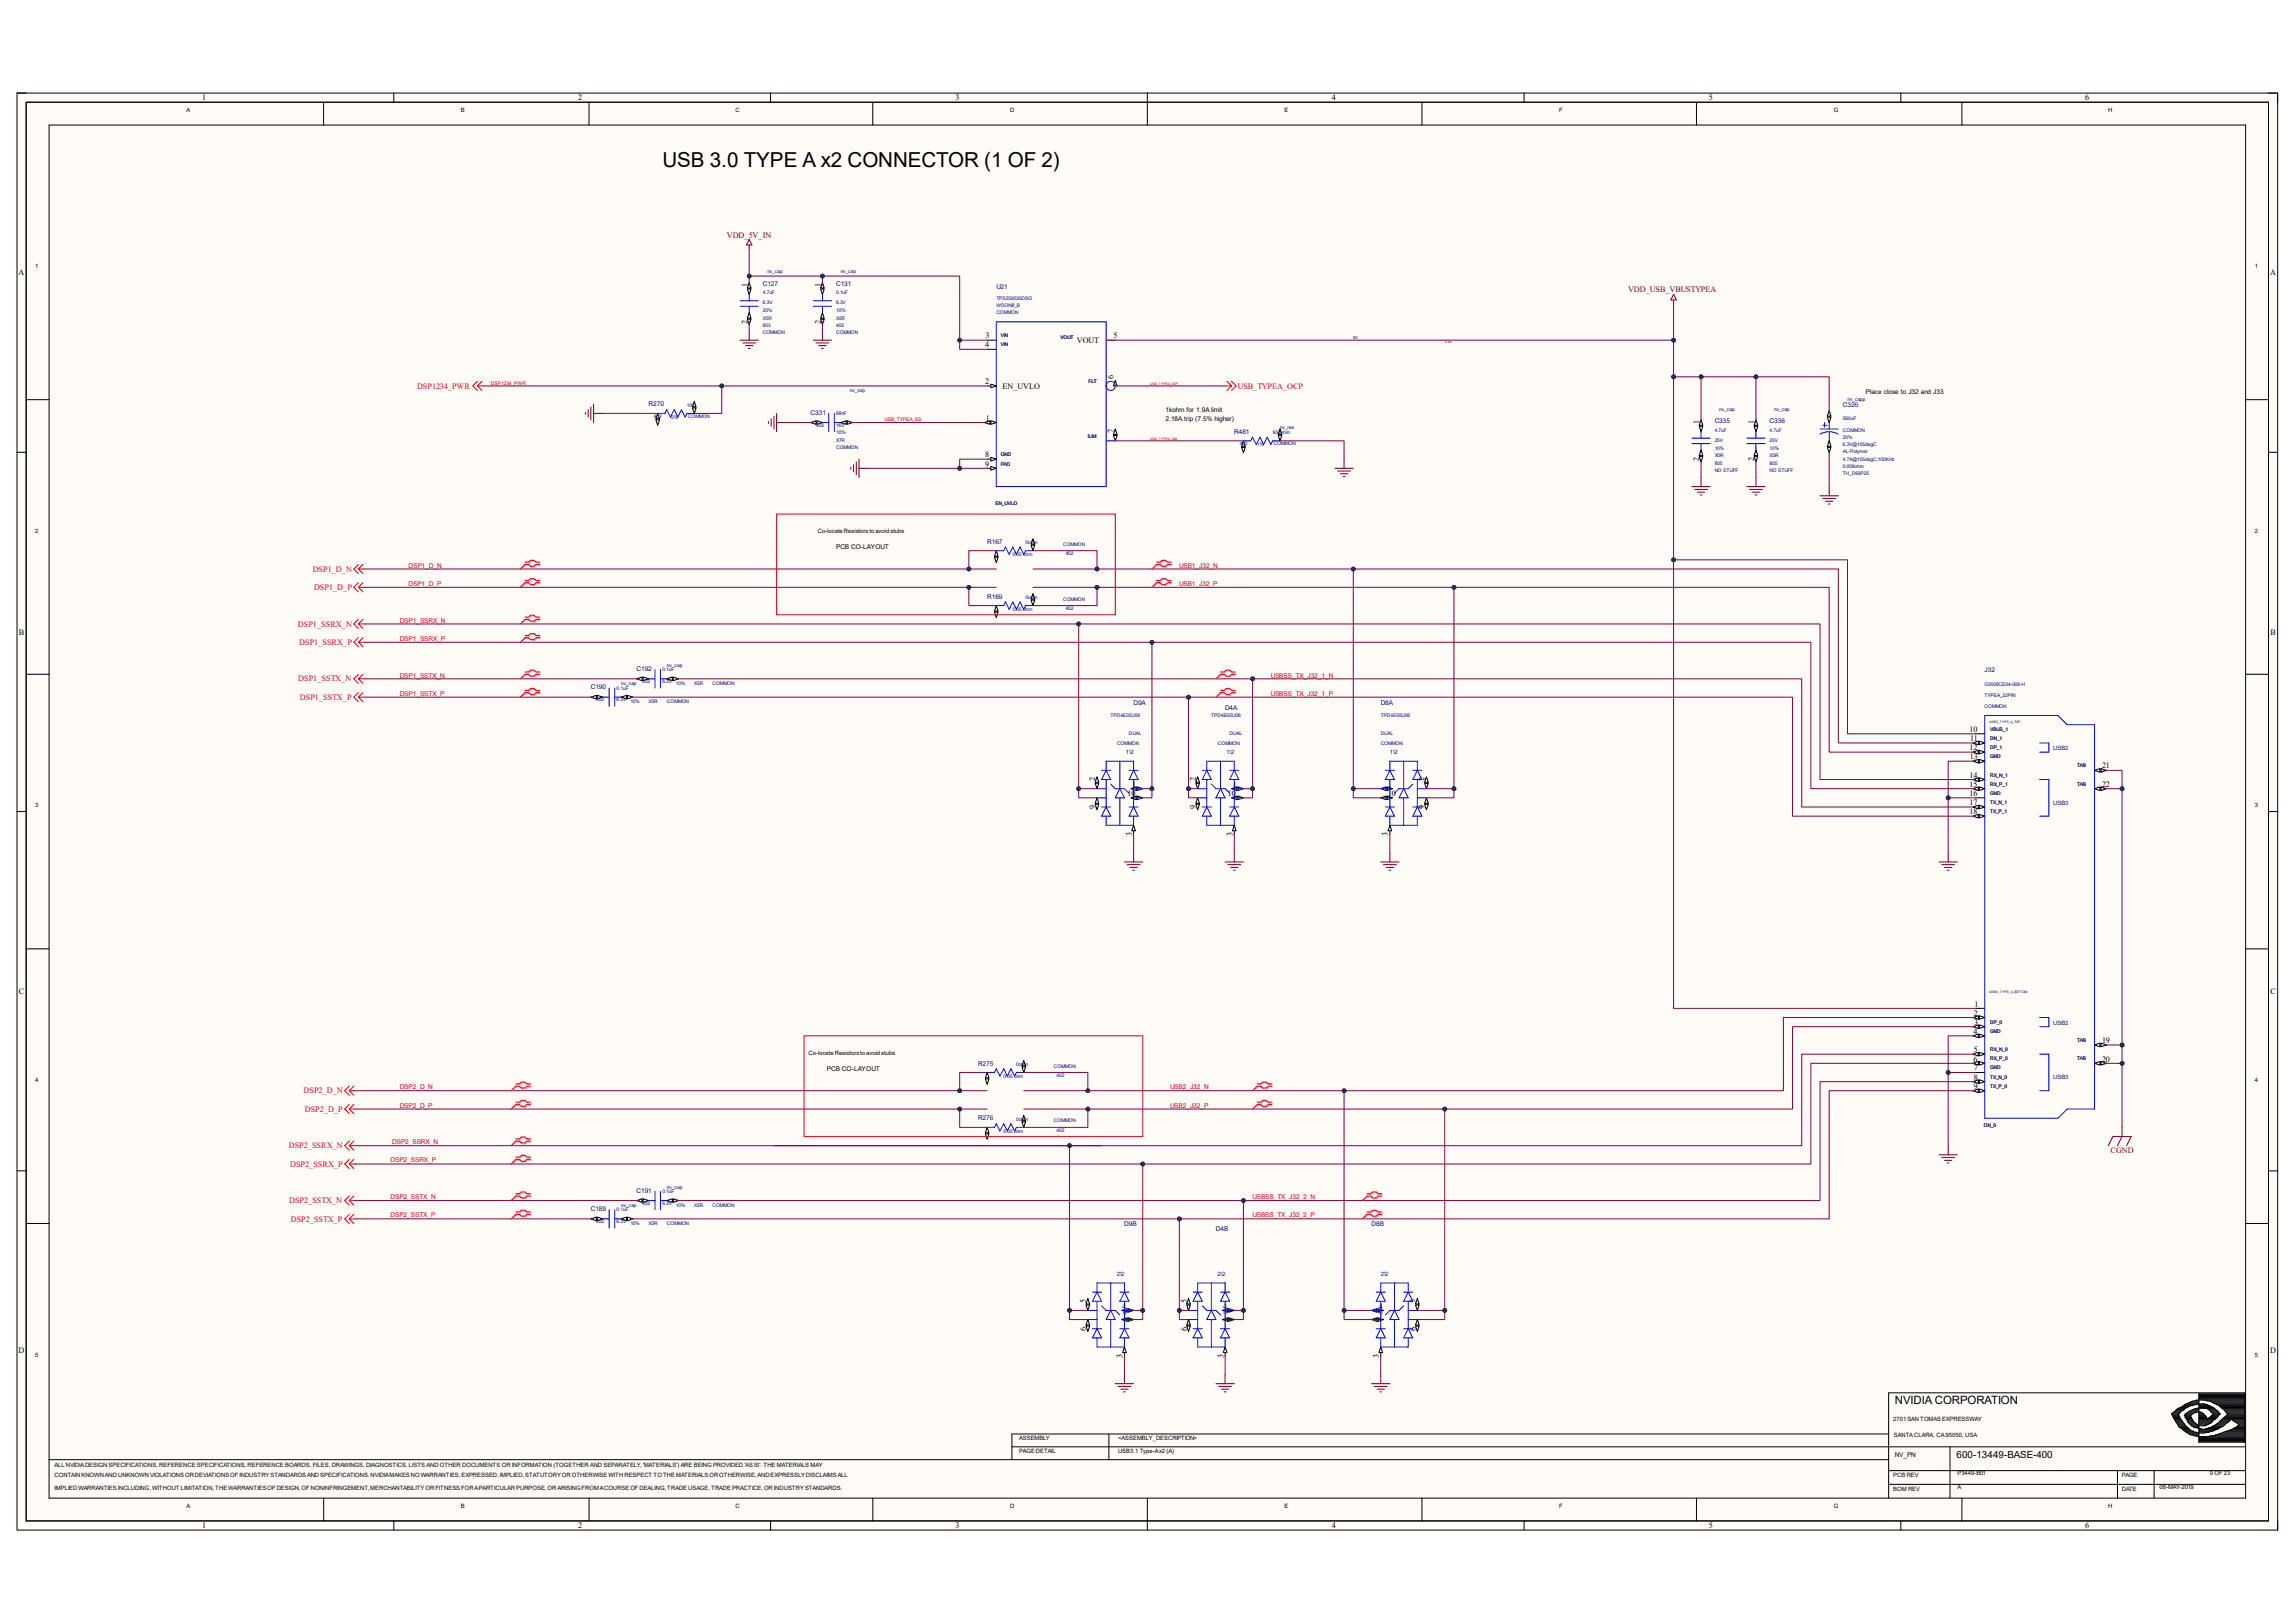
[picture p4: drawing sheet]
<svg xmlns="http://www.w3.org/2000/svg" width="297mm" height="210mm" viewBox="0 0 297 210" stroke-linecap="round" stroke-linejoin="round" font-family="sans-serif">
<defs><g id="words">
<text font-size="2.7" x="85.7" y="21.5">USB 3.0 TYPE A x2 CONNECTOR (1 OF 2)</text>
<text font-size="1.5" x="245.2" y="181.7">NVIDIA CORPORATION</text>
<text font-size="1.3" x="253.2" y="188.7">600-13449-BASE-400</text>
<g font-size="1.1">
<text x="26.2" y="13">1</text>
<text x="74.8" y="13">2</text>
<text x="123.7" y="13">3</text>
<text x="172.4" y="13">4</text>
<text x="221.1" y="13">5</text>
<text x="269.9" y="13">6</text>
<text x="2.4" y="35.6">A</text>
<text x="293.8" y="35.6">A</text>
<text x="96.7" y="41.9" transform="rotate(-90 96.7 41.9)">2</text>
<text x="96.7" y="37.1" transform="rotate(-90 96.7 37.1)">1</text>
<text x="106.2" y="41.9" transform="rotate(-90 106.2 41.9)">2</text>
<text x="106.2" y="37.1" transform="rotate(-90 106.2 37.1)">1</text>
<text x="127.5" y="45">4</text>
<text x="127.6" y="43.8">3</text>
<text x="139.4" y="44.4">VOUT</text>
<text x="144.1" y="43.8">5</text>
<text x="127.5" y="49.7">2</text>
<text x="129.8" y="50.3">EN_UVLO</text>
<text x="144.1" y="49" transform="rotate(-90 144.1 49)">6</text>
<text x="127.5" y="59.2">8</text>
<text x="127.6" y="54.4">1</text>
<text x="144.1" y="56.1" transform="rotate(-90 144.1 56.1)">7</text>
<text x="219.9" y="59.6" transform="rotate(-90 219.9 59.6)">2</text>
<text x="219.9" y="54.9" transform="rotate(-90 219.9 54.9)">1</text>
<text x="227" y="59.6" transform="rotate(-90 227 59.6)">2</text>
<text x="227" y="54.9" transform="rotate(-90 227 54.9)">1</text>
<text x="127.5" y="60.4">9</text>
<text x="2.5" y="82.1">B</text>
<text x="293.8" y="82.1">B</text>
<text x="254.9" y="94.7">10</text>
<text x="255" y="95.9">11</text>
<text x="141.7" y="101.1" transform="rotate(-90 141.7 101.1)">2</text>
<text x="146.5" y="101.8">1</text>
<text x="154.8" y="101.1" transform="rotate(-90 154.8 101.1)">2</text>
<text x="159.6" y="101.8">1</text>
<text x="179.6" y="101.8">1</text>
<text x="184.4" y="101.1" transform="rotate(-90 184.4 101.1)">2</text>
<text x="254.9" y="97.1">12</text>
<text x="254.9" y="100.6">14</text>
<text x="254.9" y="101.8">15</text>
<text x="254.9" y="98.3">13</text>
<text x="272" y="99.4">21</text>
<text x="272" y="101.8">22</text>
<text x="141.7" y="104.7" transform="rotate(-90 141.7 104.7)">9</text>
<text x="145.9" y="103">10</text>
<text x="154.8" y="104.7" transform="rotate(-90 154.8 104.7)">9</text>
<text x="158.9" y="103">10</text>
<text x="179.6" y="103">10</text>
<text x="184.4" y="104.7" transform="rotate(-90 184.4 104.7)">9</text>
<text x="254.9" y="103">16</text>
<text x="254.9" y="104.2">17</text>
<text x="254.9" y="105.4">18</text>
<text x="146.5" y="108.2" transform="rotate(-90 146.5 108.2)">3</text>
<text x="159.5" y="108.2" transform="rotate(-90 159.5 108.2)">3</text>
<text x="179.6" y="108.2" transform="rotate(-90 179.6 108.2)">3</text>
<text x="2.5" y="128.6">C</text>
<text x="255.4" y="131.4">2</text>
<text x="255.5" y="130.3">1</text>
<text x="293.8" y="128.6">C</text>
<text x="255.4" y="133.8">4</text>
<text x="255.4" y="137.4">6</text>
<text x="255.4" y="136.2">5</text>
<text x="255.5" y="132.6">3</text>
<text x="272" y="135">19</text>
<text x="272" y="137.4">20</text>
<text x="255.4" y="138.5">7</text>
<text x="255.4" y="139.7">8</text>
<text x="255.4" y="140.9">9</text>
<text x="140.5" y="172.2" transform="rotate(-90 140.5 172.2)">6</text>
<text x="140.5" y="168.6" transform="rotate(-90 140.5 168.6)">5</text>
<text x="145.2" y="169.3">4</text>
<text x="145.3" y="170.5">7</text>
<text x="153.6" y="172.2" transform="rotate(-90 153.6 172.2)">6</text>
<text x="153.6" y="168.6" transform="rotate(-90 153.6 168.6)">5</text>
<text x="158.3" y="169.3">4</text>
<text x="158.3" y="170.5">7</text>
<text x="178.4" y="169.3">4</text>
<text x="178.4" y="170.5">7</text>
<text x="183.2" y="172.2" transform="rotate(-90 183.2 172.2)">6</text>
<text x="183.2" y="168.6" transform="rotate(-90 183.2 168.6)">5</text>
<text x="2.4" y="175.1">D</text>
<text x="145.3" y="175.7" transform="rotate(-90 145.3 175.7)">3</text>
<text x="158.3" y="175.7" transform="rotate(-90 158.3 175.7)">3</text>
<text x="178.4" y="175.7" transform="rotate(-90 178.4 175.7)">3</text>
<text x="293.8" y="175.1">D</text>
<text x="26.2" y="197.7">1</text>
<text x="74.8" y="197.7">2</text>
<text x="123.7" y="197.7">3</text>
<text x="172.4" y="197.7">4</text>
<text x="221.1" y="197.7">5</text>
<text x="269.9" y="197.7">6</text>
</g>
<g font-size="1.1" fill="#800000">
<text x="94.1" y="30.7">VDD_5V_IN</text>
<text x="210.7" y="37.8">VDD_USB_VBUSTYPEA</text>
<text x="273.1" y="149.2">CGND</text>
</g>
<g font-size="1.1" fill="#f00">
<text x="54" y="50.3">DSP1234_PWR</text>
<text x="160.2" y="50.3">USB_TYPEA_OCP</text>
<text x="40.5" y="74">DSP1_D_N</text>
<text x="40.6" y="76.4">DSP1_D_P</text>
<text x="38.6" y="81.1">DSP1_SSRX_N</text>
<text x="38.7" y="83.4">DSP1_SSRX_P</text>
<text x="38.6" y="88.2">DSP1_SSTX_N</text>
<text x="38.8" y="90.6">DSP1_SSTX_P</text>
<text x="39.3" y="141.5">DSP2_D_N</text>
<text x="39.5" y="143.8">DSP2_D_P</text>
<text x="37.4" y="148.6">DSP2_SSRX_N</text>
<text x="37.4" y="155.7">DSP2_SSTX_N</text>
<text x="37.5" y="151">DSP2_SSRX_P</text>
<text x="37.6" y="158.1">DSP2_SSTX_P</text>
</g>
<g font-size=".8">
<text x="24.1" y="14.5">A</text>
<text x="59.6" y="14.5">B</text>
<text x="95.2" y="14.5">C</text>
<text x="130.7" y="14.5">D</text>
<text x="166.2" y="14.5">E</text>
<text x="201.8" y="14.5">F</text>
<text x="237.3" y="14.5">G</text>
<text x="272.8" y="14.5">H</text>
<text x="4.6" y="34.6">1</text>
<text x="291.8" y="34.6">1</text>
<text x="150.8" y="53.3">1kohm for 1.9A limit</text>
<text x="241.5" y="50.9">Place close to J32 and J33</text>
<text x="150.8" y="54.5">2.18A trip (7.5% higher)</text>
<text x="4.6" y="69">2</text>
<text x="105.8" y="69">Co-locate Resistors to avoid stubs</text>
<text x="108.2" y="71.1">PCB CO-LAYOUT</text>
<text x="291.8" y="69">2</text>
<text x="4.6" y="104.5">3</text>
<text x="291.8" y="104.5">3</text>
<text x="104.6" y="136.5">Co-locate Resistors to avoid stubs</text>
<text x="4.6" y="140">4</text>
<text x="107" y="138.6">PCB CO-LAYOUT</text>
<text x="291.8" y="140">4</text>
<text x="4.6" y="175.6">5</text>
<text x="291.8" y="175.6">5</text>
<text x="245" y="183.9">2701 SAN TOMAS EXPRESSWAY</text>
<text x="245.1" y="186">SANTA CLARA, CA 95050, USA</text>
<text x="7.1" y="191.2">CONTAIN KNOWN AND UNKNOWN VIOLATIONS OR DEVIATIONS OF INDUSTRY STANDARDS AND SPECIFICATIONS. NVIDIA MAKES NO WARRANTIES, EXPRESSED, IMPLIED, STATUTORY OR OTHERWISE WITH RESPECT TO THE MATERIALS OR OTHERWISE, AND EXPRESSLY DISCLAIMS ALL</text>
<text x="7.1" y="189.8">ALL NVIDIA DESIGN SPECIFICATIONS, REFERENCE SPECIFICATIONS, REFERENCE BOARDS, FILES, DRAWINGS, DIAGNOSTICS, LISTS AND OTHER DOCUMENTS OR INFORMATION (TOGETHER AND SEPARATELY, 'MATERIALS') ARE BEING PROVIDED 'AS IS'. THE MATERIALS MAY</text>
<text x="131.9" y="188">PAGE DETAIL</text>
<text x="131.9" y="186.4">ASSEMBLY</text>
<text x="144.7" y="186.4">&lt;ASSEMBLY_DESCRIPTION&gt;</text>
<text x="144.7" y="188">USB3.1 Type-A x2 (A)</text>
<text x="245" y="191.1">PCB REV</text>
<text x="245.2" y="188.6">NV_PN</text>
<text x="253.3" y="190.8">P3449-B01</text>
<text x="274.6" y="191.1">PAGE</text>
<text x="286" y="190.8">9 OF 23</text>
<text x="7.1" y="192.7">IMPLIED WARRANTIES INCLUDING, WITHOUT LIMITATION, THE WARRANTIES OF DESIGN, OF NONINFRINGEMENT, MERCHANTABILITY OR FITNESS FOR A PARTICULAR PURPOSE, OR ARISING FROM A COURSE OF DEALING, TRADE USAGE, TRADE PRACTICE, OR INDUSTRY STANDARDS.</text>
<text x="24.1" y="195.1">A</text>
<text x="59.6" y="195.1">B</text>
<text x="95.2" y="195.1">C</text>
<text x="130.7" y="195.1">D</text>
<text x="166.2" y="195.1">E</text>
<text x="201.8" y="195.1">F</text>
<text x="237.3" y="195.1">G</text>
<text x="245" y="192.9">BOM REV</text>
<text x="253.3" y="192.6">A</text>
<text x="272.8" y="195.1">H</text>
<text x="274.6" y="192.9">DATE</text>
<text x="279.5" y="192.6">08-MAY-2019</text>
</g>
<g font-size=".8" fill="#000080">
<text x="98.7" y="37">C127</text>
<text x="108.2" y="37">C131</text>
<text x="128.9" y="37.4">U21</text>
<text x="83.9" y="52.6">R270</text>
<text x="104.9" y="53.7">C331</text>
<text x="238.5" y="52.7">C326</text>
<text x="159.7" y="56.1">R481</text>
<text x="221.9" y="54.7">C335</text>
<text x="229" y="54.7">C336</text>
<text x="127.8" y="70.4">R167</text>
<text x="127.8" y="77.5">R169</text>
<text x="76.5" y="89.2">C190</text>
<text x="82.4" y="86.8">C192</text>
<text x="256.8" y="87">J32</text>
<text x="146.7" y="91.2">D9A</text>
<text x="158.5" y="91.8">D4A</text>
<text x="178.7" y="91.2">D8A</text>
<text x="145.7" y="97.6">1\2</text>
<text x="158.7" y="97.6">1\2</text>
<text x="179.9" y="97.6">1\2</text>
<text x="265.7" y="97">USB2</text>
<text x="265.7" y="104.1">USB3</text>
<text x="126.6" y="137.9">R275</text>
<text x="265.7" y="132.6">USB2</text>
<text x="265.7" y="139.7">USB3</text>
<text x="126.6" y="145">R276</text>
<text x="82.4" y="154.3">C191</text>
<text x="76.5" y="156.7">C189</text>
<text x="145.5" y="158.7">D9B</text>
<text x="157.4" y="159.3">D4B</text>
<text x="177.5" y="158.7">D8B</text>
<text x="144.5" y="165.1">2\2</text>
<text x="157.6" y="165.1">2\2</text>
<text x="178.7" y="165.1">2\2</text>
</g>
<g font-size=".8" fill="#f00">
<text x="52.9" y="73.4">DSP1_D_N</text>
<text x="52.9" y="75.8">DSP1_D_P</text>
<text x="152.6" y="73.4">USB1_J32_N</text>
<text x="152.6" y="75.8">USB1_J32_P</text>
<text x="51.7" y="80.6">DSP1_SSRX_N</text>
<text x="51.7" y="82.9">DSP1_SSRX_P</text>
<text x="51.7" y="87.7">DSP1_SSTX_N</text>
<text x="164.5" y="87.7">USBSS_TX_J32_1_N</text>
<text x="51.7" y="90">DSP1_SSTX_P</text>
<text x="164.5" y="90">USBSS_TX_J32_1_P</text>
<text x="51.7" y="141">DSP2_D_N</text>
<text x="51.7" y="143.3">DSP2_D_P</text>
<text x="151.4" y="141">USB2_J32_N</text>
<text x="151.4" y="143.3">USB2_J32_P</text>
<text x="50.8" y="148.1">DSP2_SSRX_N</text>
<text x="50.5" y="150.4">DSP2_SSRX_P</text>
<text x="50.5" y="155.2">DSP2_SSTX_N</text>
<text x="162.1" y="155.2">USBSS_TX_J32_2_N</text>
<text x="50.5" y="157.5">DSP2_SSTX_P</text>
<text x="162.1" y="157.5">USBSS_TX_J32_2_P</text>
</g>
<g font-size=".6" fill="#000080">
<text x="99.3" y="35.3">nv_cap</text>
<text x="108.8" y="35.3">nv_cap</text>
<text x="98.7" y="41.4">X5R</text>
<text x="98.7" y="39.4">6.3V</text>
<text x="98.7" y="40.4">20%</text>
<text x="98.7" y="38.1">4.7uF</text>
<text x="108.2" y="41.4">X5R</text>
<text x="108.2" y="39.4">6.3V</text>
<text x="108.2" y="40.4">10%</text>
<text x="108.2" y="38.1">0.1uF</text>
<text x="128.9" y="38.8">TPS259530DSG</text>
<text x="128.9" y="39.8">WSON8_B</text>
<text x="128.9" y="40.7">COMMON</text>
<text x="98.7" y="42.3">603</text>
<text x="98.7" y="43.3">COMMON</text>
<text x="108.2" y="42.3">402</text>
<text x="108.2" y="43.3">COMMON</text>
<text x="129.5" y="43.6">VIN</text>
<text x="129.5" y="44.8">VIN</text>
<text x="137.2" y="43.9">VOUT</text>
<text x="175.1" y="43.9">5V</text>
<text x="88.9" y="52.6">10k</text>
<text x="108.2" y="53.7">68nF</text>
<text x="110" y="50.8">nv_cap</text>
<text x="140.9" y="49.6">FLT</text>
<text x="222.5" y="53.1">nv_cap</text>
<text x="229.6" y="53.1">nv_cap</text>
<text x="239.1" y="51.9">nv_capp</text>
<text x="84.6" y="54.1">402</text>
<text x="86.9" y="54.2">5%</text>
<text x="89" y="54.1">COMMON</text>
<text x="105.6" y="55.2">402</text>
<text x="108.2" y="57.1">X7R</text>
<text x="108.2" y="55.2">16V</text>
<text x="108.2" y="58.1">COMMON</text>
<text x="108.2" y="56.2">10%</text>
<text x="129.5" y="59.1">GND</text>
<text x="140.8" y="56.7">ILIM</text>
<text x="160.4" y="57.6">402</text>
<text x="162.7" y="57.7">1%</text>
<text x="164.7" y="56.2">931ohm</text>
<text x="164.8" y="57.6">COMMON</text>
<text x="165.7" y="55.5">nv_res</text>
<text x="221.9" y="59.1">X5R</text>
<text x="221.9" y="57.1">25V</text>
<text x="221.9" y="58.2">10%</text>
<text x="221.9" y="55.8">4.7uF</text>
<text x="229" y="59.1">X5R</text>
<text x="229" y="57.1">25V</text>
<text x="229" y="58.2">10%</text>
<text x="229" y="55.8">4.7uF</text>
<text x="238.5" y="58.7">AL-Polymer</text>
<text x="238.5" y="57.7">6.3V@105degC</text>
<text x="238.5" y="59.6">4.7A@105degC,100KHz</text>
<text x="238.5" y="55.8">COMMON</text>
<text x="238.5" y="56.8">20%</text>
<text x="238.5" y="54.4">560uF</text>
<text x="128.8" y="65.3">EN_UVLO</text>
<text x="129.5" y="60.2">PAD</text>
<text x="221.9" y="60.1">805</text>
<text x="221.9" y="61">NO STUFF</text>
<text x="229" y="60.1">805</text>
<text x="229" y="61">NO STUFF</text>
<text x="238.5" y="60.6">0.008ohm</text>
<text x="238.5" y="61.5">TH_D63P25</text>
<text x="131.1" y="72">0.05 ohm</text>
<text x="132.7" y="70.4">0ohm</text>
<text x="137.6" y="70.7">COMMON</text>
<text x="137.9" y="71.8">402</text>
<text x="132.7" y="77.5">0ohm</text>
<text x="137.6" y="77.8">COMMON</text>
<text x="131.1" y="79">0.05 ohm</text>
<text x="137.9" y="79">402</text>
<text x="79.8" y="89.2">0.1uF</text>
<text x="80.4" y="88.6">nv_cap</text>
<text x="83.1" y="88.4">402</text>
<text x="85.7" y="88.4">6.3V</text>
<text x="85.7" y="86.9">0.1uF</text>
<text x="86.3" y="86.3">nv_cap</text>
<text x="87.5" y="88.6">10%</text>
<text x="89.8" y="88.6">X5R</text>
<text x="92.2" y="88.6">COMMON</text>
<text x="256.8" y="88.8">G3509CE04-006-H</text>
<text x="77.2" y="90.8">402</text>
<text x="79.8" y="90.8">6.3V</text>
<text x="81.6" y="91">10%</text>
<text x="83.9" y="91">X5R</text>
<text x="86.3" y="91">COMMON</text>
<text x="143.7" y="92.8">TPD4E05U06</text>
<text x="146.1" y="95.2">DUAL</text>
<text x="156.8" y="92.8">TPD4E05U06</text>
<text x="159.1" y="95.2">DUAL</text>
<text x="178.7" y="92.8">TPD4E05U06</text>
<text x="178.7" y="95.2">DUAL</text>
<text x="256.8" y="90.2">TYPEA_22PIN</text>
<text x="256.8" y="91.6">COMMON</text>
<text x="257.6" y="94.6">VBUS_1</text>
<text x="257.6" y="95.8">DN_1</text>
<text x="144.6" y="96.4">COMMON</text>
<text x="157.6" y="96.4">COMMON</text>
<text x="178.7" y="96.4">COMMON</text>
<text x="257.6" y="96.9">DP_1</text>
<text x="257.6" y="98.1">GND</text>
<text x="257.6" y="100.5">RX_N_1</text>
<text x="257.6" y="101.7">RX_P_1</text>
<text x="268.8" y="99.3">TAB</text>
<text x="268.8" y="101.7">TAB</text>
<text x="257.6" y="102.9">GND</text>
<text x="257.6" y="104.1">TX_N_1</text>
<text x="257.6" y="105.2">TX_P_1</text>
<text x="131.5" y="137.9">0ohm</text>
<text x="257.6" y="132.5">DP_0</text>
<text x="257.6" y="133.6">GND</text>
<text x="257.6" y="136">RX_N_0</text>
<text x="257.6" y="137.2">RX_P_0</text>
<text x="268.8" y="134.8">TAB</text>
<text x="268.8" y="137.2">TAB</text>
<text x="129.9" y="139.4">0.05 ohm</text>
<text x="136.4" y="138.2">COMMON</text>
<text x="136.7" y="139.4">402</text>
<text x="257.6" y="138.4">GND</text>
<text x="257.6" y="139.6">TX_N_0</text>
<text x="257.6" y="140.8">TX_P_0</text>
<text x="129.9" y="146.6">0.05 ohm</text>
<text x="131.5" y="145">0ohm</text>
<text x="136.4" y="145.2">COMMON</text>
<text x="136.7" y="146.4">402</text>
<text x="256.8" y="145.8">DN_0</text>
<text x="83.1" y="155.9">402</text>
<text x="85.7" y="155.9">6.3V</text>
<text x="85.7" y="154.4">0.1uF</text>
<text x="86.3" y="153.8">nv_cap</text>
<text x="77.2" y="158.3">402</text>
<text x="79.8" y="158.3">6.3V</text>
<text x="79.8" y="156.8">0.1uF</text>
<text x="80.4" y="156.2">nv_cap</text>
<text x="81.6" y="158.5">10%</text>
<text x="83.9" y="158.5">X5R</text>
<text x="86.3" y="158.5">COMMON</text>
<text x="87.5" y="156.2">10%</text>
<text x="89.8" y="156.2">X5R</text>
<text x="92.2" y="156.2">COMMON</text>
</g>
<g font-size=".6" fill="#f00">
<text x="63.5" y="49.8">DSP1234_PWR</text>
<text x="114.5" y="54.5">USB_TYPEA_SS</text>
</g>
<g font-size=".4" fill="#000080">
<text x="187" y="44.4">3.0A</text>
<text x="257.4" y="93.6">USB3_TYPE_A_TOP</text>
<text x="257.4" y="128.5">USB3_TYPE_A_BOTTOM</text>
</g>
<g font-size=".4" fill="#f00">
<text x="148.8" y="49.8">USB_TYPEA_OCP</text>
<text x="148.8" y="56.9">USB_TYPEA_ILIM</text>
</g>
</g></defs>
<path d="M2.2 12h292.6v186h-292.6z" fill-rule="evenodd" fill="#fffcf8"/>
<path d="M2.2 12h292.6v186h-292.6z" fill="none" stroke="#000" stroke-width=".13"/>
<path d="M3.4 13.2h290.2v183.6h-290.2z" fill-rule="evenodd" fill="#fffcf8"/>
<g fill="none" stroke="#000" stroke-width=".13">
<path d="M2.2 12h1.2M3.4 13.2h290.2v183.6h-290.2zM51 12v1.2M99.7 12v1.2M148.5 12v1.2M197.2 12v1.2M246 12v1.2M293.6 12h1.2v1.2M106.4 36.9v1.2M2.2 58.5h1.2M293.6 58.5h1.2M2.2 105h1.2"/>
<path d="M293.6 105h1.2M2.2 151.5h1.2M293.6 151.5h1.2M51 196.8v1.2M99.7 196.8v1.2M148.5 196.8v1.2M197.2 196.8v1.2M246 196.8v1.2M294.8 196.8v1.2"/>
</g>
<path d="M106.2 37.4h.5l-.3 .7z" fill="#f8fcff"/>
<path d="M106.2 37.4h.5l-.3 .7z" fill="none" stroke="#000" stroke-width=".13"/>
<path d="M106.4 36.6l.3 .7h-.5z" fill="#f8fcff"/>
<path d="M106.4 36.6l.3 .7h-.5zM106.4 40.5v1.2" fill="none" stroke="#000" stroke-width=".13"/>
<path d="M106.4 40.5l.3 .7h-.5z" fill="#f8fcff"/>
<path d="M106.4 40.5l.3 .7h-.5z" fill="none" stroke="#000" stroke-width=".13"/>
<path d="M106.2 41.3h.5l-.3 .7z" fill="#f8fcff"/>
<path d="M105.3 54.7h1.1M106.2 41.3h.5l-.3 .7z" fill="none" stroke="#000" stroke-width=".13"/>
<path d="M105.3 38.9h2.3M105.3 39.6h2.3M106.4 38.1v.8M106.4 39.6v.9" fill="none" stroke="#000bff" stroke-width=".13"/>
<path d="M105.7 54.4l.7 .3-.7 .2z" fill="#f8fcff"/>
<path d="M105.7 54.4l.7 .3-.7 .2z" fill="none" stroke="#000" stroke-width=".13"/>
<path d="M104.9 54.7l.7-.3v.5z" fill="#f8fcff"/>
<path d="M104.9 54.7l.7-.3v.5zM108.8 54.7h1.2" fill="none" stroke="#000" stroke-width=".13"/>
<path d="M108.8 54.7l.7-.3v.5z" fill="#f8fcff"/>
<path d="M108.8 54.7l.7-.3v.5z" fill="none" stroke="#000" stroke-width=".13"/>
<path d="M109.6 54.4l.7 .3-.7 .2z" fill="#f8fcff"/>
<path d="M109.6 54.4l.7 .3-.7 .2z" fill="none" stroke="#000" stroke-width=".13"/>
<path d="M106.4 54.7h.9M107.3 53.5v2.4M108 54.7h.8M108 53.5v2.4" fill="none" stroke="#000bff" stroke-width=".13"/>
<path d="M127.8 145.9l.2 .7h-.5z" fill="#f8fcff"/>
<path d="M127.8 145.9l.2 .7h-.5z" fill="none" stroke="#000" stroke-width=".13"/>
<path d="M127.5 146.7h.5l-.2 .7z" fill="#f8fcff"/>
<path d="M127.5 146.7h.5l-.2 .7z" fill="none" stroke="#000" stroke-width=".13"/>
<path d="M132.3 145.2h.4l-.2 .7z" fill="#f8fcff"/>
<path d="M132.3 145.2h.4l-.2 .7z" fill="none" stroke="#000" stroke-width=".13"/>
<path d="M132.5 144.3l.2 .7h-.4z" fill="#f8fcff"/>
<path d="M132.5 144.3l.2 .7h-.4z" fill="none" stroke="#000" stroke-width=".13"/>
<path d="M127.8 145.9h.9l.2-.5 .5 1 .5-1 .5 1 .4-1 .5 1 .2-.5h1" fill="none" stroke="#000bff" stroke-width=".13"/>
<path d="M127.8 138.8l.2 .7h-.5z" fill="#f8fcff"/>
<path d="M127.8 138.8l.2 .7h-.5z" fill="none" stroke="#000" stroke-width=".13"/>
<path d="M127.5 139.6h.5l-.2 .7z" fill="#f8fcff"/>
<path d="M127.5 139.6h.5l-.2 .7z" fill="none" stroke="#000" stroke-width=".13"/>
<path d="M132.3 138.1h.4l-.2 .7z" fill="#f8fcff"/>
<path d="M132.3 138.1h.4l-.2 .7z" fill="none" stroke="#000" stroke-width=".13"/>
<path d="M132.5 137.2l.2 .7h-.4z" fill="#f8fcff"/>
<path d="M132.5 137.2l.2 .7h-.4z" fill="none" stroke="#000" stroke-width=".13"/>
<path d="M127.8 138.8h.9l.2-.5 .5 .9 .5-.9 .5 .9 .4-.9 .5 .9 .2-.4h1" fill="none" stroke="#000bff" stroke-width=".13"/>
<path d="M128.9 78.4l.3 .7h-.5z" fill="#f8fcff"/>
<path d="M128.9 78.4l.3 .7h-.5z" fill="none" stroke="#000" stroke-width=".13"/>
<path d="M128.7 79.2h.5l-.3 .7z" fill="#f8fcff"/>
<path d="M128.7 79.2h.5l-.3 .7z" fill="none" stroke="#000" stroke-width=".13"/>
<path d="M133.4 77.7h.5l-.2 .7z" fill="#f8fcff"/>
<path d="M133.4 77.7h.5l-.2 .7z" fill="none" stroke="#000" stroke-width=".13"/>
<path d="M133.7 76.8l.2 .7h-.5z" fill="#f8fcff"/>
<path d="M133.7 76.8l.2 .7h-.5z" fill="none" stroke="#000" stroke-width=".13"/>
<path d="M128.9 78.4h1l.2-.5 .5 .9 .5-.9 .4 .9 .5-.9 .5 .9 .2-.4h1" fill="none" stroke="#000bff" stroke-width=".13"/>
<path d="M128.9 71.3l.3 .7h-.5z" fill="#f8fcff"/>
<path d="M128.9 71.3l.3 .7h-.5z" fill="none" stroke="#000" stroke-width=".13"/>
<path d="M128.7 72.1h.5l-.3 .7z" fill="#f8fcff"/>
<path d="M128.7 72.1h.5l-.3 .7z" fill="none" stroke="#000" stroke-width=".13"/>
<path d="M133.4 70.5h.5l-.2 .8z" fill="#f8fcff"/>
<path d="M133.4 70.5h.5l-.2 .8z" fill="none" stroke="#000" stroke-width=".13"/>
<path d="M133.7 69.7l.2 .7h-.5z" fill="#f8fcff"/>
<path d="M127.8 54.7h1.1M133.7 69.7l.2 .7h-.5z" fill="none" stroke="#000" stroke-width=".13"/>
<path d="M128.9 71.3h1l.2-.5 .5 .9 .5-.9 .4 .9 .5-.9 .5 .9 .2-.4h1" fill="none" stroke="#000bff" stroke-width=".13"/>
<path d="M128.2 54.4l.7 .3-.7 .2z" fill="#f8fcff"/>
<path d="M128.2 54.4l.7 .3-.7 .2z" fill="none" stroke="#000" stroke-width=".13"/>
<path d="M127.4 54.7l.7-.3v.5z" fill="#f8fcff"/>
<path d="M127.4 54.7l.7-.3v.5zM127.8 49.9h1.1" fill="none" stroke="#000" stroke-width=".13"/>
<path d="M128.2 49.7l.7 .2-.7 .3z" fill="#f8fcff"/>
<path d="M127.8 44h1.1M127.8 45.2h1.1M128.2 49.7l.7 .2-.7 .3z" fill="none" stroke="#000" stroke-width=".13"/>
<path d="M144.3 49.2l.3 .7h-.5z" fill="#f8fcff"/>
<path d="M144.3 49.2l.3 .7h-.5z" fill="none" stroke="#000" stroke-width=".13"/>
<path d="M144.1 56.3h.5l-.3 .7z" fill="#f8fcff"/>
<path d="M144.1 56.3h.5l-.3 .7z" fill="none" stroke="#000" stroke-width=".13"/>
<path d="M144.3 55.5l.3 .7h-.5z" fill="#f8fcff"/>
<path d="M127.8 59.4h1.1M144.3 55.5l.3 .7h-.5z" fill="none" stroke="#000" stroke-width=".13"/>
<path d="M128.2 59.2l.7 .2-.7 .3z" fill="#f8fcff"/>
<path d="M128.2 59.2l.7 .2-.7 .3zM127.8 60.6h1.1" fill="none" stroke="#000" stroke-width=".13"/>
<path d="M128.2 60.4l.7 .2-.7 .2z" fill="#f8fcff"/>
<path d="M128.2 60.4l.7 .2-.7 .2zM145.5 174.3v1.2" fill="none" stroke="#000" stroke-width=".13"/>
<g fill="none" stroke="#000bff" stroke-width=".13">
<path d="M128.9 41.7h14.3v21.3h-14.3zM143.2 44h1.1M143.2 57h1.1"/>
<circle cx="143.7" cy="49.9" r=".59"/>
</g>
<path d="M145.5 174.3l.3 .7h-.5z" fill="#f8fcff"/>
<path d="M145.5 174.3l.3 .7h-.5z" fill="none" stroke="#000" stroke-width=".13"/>
<path d="M146 169.3l.7 .3-.7 .2z" fill="#f8fcff"/>
<path d="M146 169.3l.7 .3-.7 .2z" fill="none" stroke="#000" stroke-width=".13"/>
<path d="M145.2 169.6l.7-.3v.5z" fill="#f8fcff"/>
<path d="M145.2 169.6l.7-.3v.5z" fill="none" stroke="#000" stroke-width=".13"/>
<path d="M140.5 168.9h.5l-.2 .7z" fill="#f8fcff"/>
<path d="M140.5 168.9h.5l-.2 .7z" fill="none" stroke="#000" stroke-width=".13"/>
<path d="M140.8 168l.2 .7h-.5z" fill="#f8fcff"/>
<path d="M140.8 168l.2 .7h-.5z" fill="none" stroke="#000" stroke-width=".13"/>
<path d="M140.8 170.8l.2 .7h-.5z" fill="#f8fcff"/>
<path d="M140.8 170.8l.2 .7h-.5z" fill="none" stroke="#000" stroke-width=".13"/>
<path d="M140.5 171.6h.5l-.2 .7z" fill="#f8fcff"/>
<path d="M140.5 171.6h.5l-.2 .7z" fill="none" stroke="#000" stroke-width=".13"/>
<path d="M146 170.5l.7 .3-.7 .2z" fill="#f8fcff"/>
<path d="M146 170.5l.7 .3-.7 .2z" fill="none" stroke="#000" stroke-width=".13"/>
<path d="M145.2 170.8l.7-.3v.5z" fill="#f8fcff"/>
<path d="M145.2 170.8l.7-.3v.5z" fill="none" stroke="#000" stroke-width=".13"/>
<g fill="none" stroke="#000bff" stroke-width=".13">
<path d="M140.8 169.6h1.2M140.8 170.8h1.2M141.4 167.2h1.2M141.4 171.9h1.2M142 167.2v-1.2h3.5v1.2M142 168.4v3.5M142 171.9l.6 1.2h-1.2zM142 167.2l.6 1.2h-1.2zM142 173.1v1.2h3.5v-1.2M142.6 169l.6 .6h1.1l.6 .6M143.7 166v3.6M143.7 170.8v3.5"/>
<path d="M143.7 169.6l.6 1.2h-1.1zM144.9 167.2h1.2M144.9 171.9h1.2M145.5 171.9l.6 1.2h-1.2zM145.5 167.2l.6 1.2h-1.2zM145.5 168.4v3.5M145.5 169.6h1.2M145.5 170.8h1.2"/>
</g>
<path d="M147.2 101.8l.7 .3-.7 .2z" fill="#f8fcff"/>
<path d="M147.2 101.8l.7 .3-.7 .2z" fill="none" stroke="#000" stroke-width=".13"/>
<path d="M146.4 102.1l.7-.3v.5z" fill="#f8fcff"/>
<path d="M146.4 102.1l.7-.3v.5z" fill="none" stroke="#000" stroke-width=".13"/>
<path d="M141.7 101.3h.5l-.2 .8z" fill="#f8fcff"/>
<path d="M141.7 101.3h.5l-.2 .8z" fill="none" stroke="#000" stroke-width=".13"/>
<path d="M142 100.5l.2 .7h-.5z" fill="#f8fcff"/>
<path d="M142 100.5l.2 .7h-.5zM146.7 106.8v1.2" fill="none" stroke="#000" stroke-width=".13"/>
<path d="M146.7 106.8l.2 .7h-.4z" fill="#f8fcff"/>
<path d="M146.7 106.8l.2 .7h-.4z" fill="none" stroke="#000" stroke-width=".13"/>
<path d="M142 103.2l.2 .7h-.5z" fill="#f8fcff"/>
<path d="M142 103.2l.2 .7h-.5z" fill="none" stroke="#000" stroke-width=".13"/>
<path d="M141.7 104.1h.5l-.2 .7z" fill="#f8fcff"/>
<path d="M141.7 104.1h.5l-.2 .7z" fill="none" stroke="#000" stroke-width=".13"/>
<path d="M147.2 103l.7 .2-.7 .3z" fill="#f8fcff"/>
<path d="M147.2 103l.7 .2-.7 .3z" fill="none" stroke="#000" stroke-width=".13"/>
<path d="M146.4 103.2l.7-.2v.5z" fill="#f8fcff"/>
<path d="M146.4 103.2l.7-.2v.5zM158.5 174.3v1.2" fill="none" stroke="#000" stroke-width=".13"/>
<g fill="none" stroke="#000bff" stroke-width=".13">
<path d="M142.6 99.7h1.1M143.2 99.7v-1.2h3.5v1.2M143.2 99.7l.5 1.2h-1.1zM144.9 98.5v3.6M146.1 99.7h1.2M146.7 99.7l.6 1.2h-1.2zM142 102.1h1.2M142 103.2h1.2M142.6 104.4h1.1M143.2 100.9v3.5M143.2 105.6v1.2h3.5v-1.2M143.2 104.4l.5 1.2h-1.1z"/>
<path d="M143.7 101.5l.6 .6h1.2l.6 .5M144.9 103.2v3.6M144.9 102.1l.6 1.1h-1.2zM146.1 104.4h1.2M146.7 102.1h1.2M146.7 103.2h1.2M146.7 104.4l.6 1.2h-1.2zM146.7 100.9v3.5"/>
</g>
<path d="M158.5 174.3l.3 .7h-.5z" fill="#f8fcff"/>
<path d="M158.5 174.3l.3 .7h-.5z" fill="none" stroke="#000" stroke-width=".13"/>
<path d="M159 169.3l.7 .3-.7 .2z" fill="#f8fcff"/>
<path d="M159 169.3l.7 .3-.7 .2z" fill="none" stroke="#000" stroke-width=".13"/>
<path d="M158.2 169.6l.7-.3v.5z" fill="#f8fcff"/>
<path d="M158.2 169.6l.7-.3v.5z" fill="none" stroke="#000" stroke-width=".13"/>
<path d="M153.6 168.9h.5l-.3 .7z" fill="#f8fcff"/>
<path d="M153.6 168.9h.5l-.3 .7z" fill="none" stroke="#000" stroke-width=".13"/>
<path d="M153.8 168l.3 .7h-.5z" fill="#f8fcff"/>
<path d="M153.8 168l.3 .7h-.5z" fill="none" stroke="#000" stroke-width=".13"/>
<path d="M153.8 170.8l.3 .7h-.5z" fill="#f8fcff"/>
<path d="M153.8 170.8l.3 .7h-.5z" fill="none" stroke="#000" stroke-width=".13"/>
<path d="M153.6 171.6h.5l-.3 .7z" fill="#f8fcff"/>
<path d="M153.6 171.6h.5l-.3 .7z" fill="none" stroke="#000" stroke-width=".13"/>
<path d="M159 170.5l.7 .3-.7 .2z" fill="#f8fcff"/>
<path d="M159 170.5l.7 .3-.7 .2z" fill="none" stroke="#000" stroke-width=".13"/>
<path d="M158.2 170.8l.7-.3v.5z" fill="#f8fcff"/>
<path d="M158.2 170.8l.7-.3v.5z" fill="none" stroke="#000" stroke-width=".13"/>
<g fill="none" stroke="#000bff" stroke-width=".13">
<path d="M153.8 169.6h1.2M153.8 170.8h1.2M154.4 167.2h1.2M154.4 171.9h1.2M155 167.2v-1.2h3.5v1.2M155 168.4v3.5M155 171.9l.6 1.2h-1.2zM155 167.2l.6 1.2h-1.2zM155 173.1v1.2h3.5v-1.2M155.6 169l.6 .6h1.2l.6 .6M156.8 166v3.6M156.8 170.8v3.5"/>
<path d="M156.8 169.6l.6 1.2h-1.2zM158 167.2h1.1M158 171.9h1.1M158.5 171.9l.6 1.2h-1.1zM158.5 167.2l.6 1.2h-1.1zM158.5 168.4v3.5M158.5 169.6h1.2M158.5 170.8h1.2"/>
</g>
<path d="M160.2 101.8l.7 .3-.7 .2z" fill="#f8fcff"/>
<path d="M160.2 101.8l.7 .3-.7 .2z" fill="none" stroke="#000" stroke-width=".13"/>
<path d="M159.4 102.1l.7-.3v.5z" fill="#f8fcff"/>
<path d="M159.4 102.1l.7-.3v.5z" fill="none" stroke="#000" stroke-width=".13"/>
<path d="M154.8 101.3h.4l-.2 .8z" fill="#f8fcff"/>
<path d="M154.8 101.3h.4l-.2 .8z" fill="none" stroke="#000" stroke-width=".13"/>
<path d="M155 100.5l.2 .7h-.4z" fill="#f8fcff"/>
<path d="M155 100.5l.2 .7h-.4zM159.7 106.8v1.2" fill="none" stroke="#000" stroke-width=".13"/>
<path d="M159.7 106.8l.3 .7h-.5z" fill="#f8fcff"/>
<path d="M159.7 106.8l.3 .7h-.5z" fill="none" stroke="#000" stroke-width=".13"/>
<path d="M155 103.2l.2 .7h-.4z" fill="#f8fcff"/>
<path d="M155 103.2l.2 .7h-.4z" fill="none" stroke="#000" stroke-width=".13"/>
<path d="M154.8 104.1h.4l-.2 .7z" fill="#f8fcff"/>
<path d="M154.8 104.1h.4l-.2 .7z" fill="none" stroke="#000" stroke-width=".13"/>
<path d="M160.2 103l.7 .2-.7 .3z" fill="#f8fcff"/>
<path d="M160.2 103l.7 .2-.7 .3z" fill="none" stroke="#000" stroke-width=".13"/>
<path d="M159.4 103.2l.7-.2v.5z" fill="#f8fcff"/>
<path d="M159.4 103.2l.7-.2v.5z" fill="none" stroke="#000" stroke-width=".13"/>
<g fill="none" stroke="#000bff" stroke-width=".13">
<path d="M155.6 99.7h1.2M156.2 99.7v-1.2h3.5v1.2M156.2 99.7l.6 1.2h-1.2zM158 98.5v3.6M159.1 99.7h1.2M159.7 99.7l.6 1.2h-1.2zM155 102.1h1.2M155 103.2h1.2M155.6 104.4h1.2M156.2 100.9v3.5M156.2 105.6v1.2h3.5v-1.2M156.2 104.4l.6 1.2h-1.2z"/>
<path d="M156.8 101.5l.6 .6h1.1l.6 .5M158 103.2v3.6M158 102.1l.5 1.1h-1.1zM159.1 104.4h1.2M159.7 102.1h1.2M159.7 103.2h1.2M159.7 104.4l.6 1.2h-1.2zM159.7 100.9v3.5"/>
</g>
<path d="M160.9 57l.3 .8h-.5z" fill="#f8fcff"/>
<path d="M160.9 57l.3 .8h-.5z" fill="none" stroke="#000" stroke-width=".13"/>
<path d="M160.7 57.9h.5l-.3 .7z" fill="#f8fcff"/>
<path d="M160.7 57.9h.5l-.3 .7z" fill="none" stroke="#000" stroke-width=".13"/>
<path d="M165.4 56.3h.5l-.2 .7z" fill="#f8fcff"/>
<path d="M165.4 56.3h.5l-.2 .7z" fill="none" stroke="#000" stroke-width=".13"/>
<path d="M165.7 55.5l.2 .7h-.5z" fill="#f8fcff"/>
<path d="M165.7 55.5l.2 .7h-.5zM178.7 174.3v1.2" fill="none" stroke="#000" stroke-width=".13"/>
<path d="M160.9 57h1l.2-.4 .5 .9 .5-.9 .4 .9 .5-.9 .5 .9 .2-.5h1" fill="none" stroke="#000bff" stroke-width=".13"/>
<path d="M178.7 174.3l.2 .7h-.4z" fill="#f8fcff"/>
<path d="M178.7 174.3l.2 .7h-.4z" fill="none" stroke="#000" stroke-width=".13"/>
<path d="M177.5 169.6l.7-.3v.5z" fill="#f8fcff"/>
<path d="M177.5 169.6l.7-.3v.5z" fill="none" stroke="#000" stroke-width=".13"/>
<path d="M178.3 169.3l.7 .3-.7 .2z" fill="#f8fcff"/>
<path d="M178.3 169.3l.7 .3-.7 .2z" fill="none" stroke="#000" stroke-width=".13"/>
<path d="M183.2 168.9h.5l-.3 .7z" fill="#f8fcff"/>
<path d="M183.2 168.9h.5l-.3 .7z" fill="none" stroke="#000" stroke-width=".13"/>
<path d="M183.4 168l.3 .7h-.5z" fill="#f8fcff"/>
<path d="M183.4 168l.3 .7h-.5z" fill="none" stroke="#000" stroke-width=".13"/>
<path d="M183.4 170.8l.3 .7h-.5z" fill="#f8fcff"/>
<path d="M183.4 170.8l.3 .7h-.5z" fill="none" stroke="#000" stroke-width=".13"/>
<path d="M183.2 171.6h.5l-.3 .7z" fill="#f8fcff"/>
<path d="M183.2 171.6h.5l-.3 .7z" fill="none" stroke="#000" stroke-width=".13"/>
<path d="M177.5 170.8l.7-.3v.5z" fill="#f8fcff"/>
<path d="M177.5 170.8l.7-.3v.5z" fill="none" stroke="#000" stroke-width=".13"/>
<path d="M178.3 170.5l.7 .3-.7 .2z" fill="#f8fcff"/>
<path d="M178.3 170.5l.7 .3-.7 .2z" fill="none" stroke="#000" stroke-width=".13"/>
<g fill="none" stroke="#000bff" stroke-width=".13">
<path d="M177.5 169.6h1.2M177.5 170.8h1.2M178.1 167.2h1.2M178.1 171.9h1.2M178.7 167.2v-1.2h3.5v1.2M178.7 173.1v1.2h3.5v-1.2M178.7 171.9l.6 1.2h-1.2zM178.7 167.2l.6 1.2h-1.2zM178.7 168.4v3.5M180.5 166v3.6M180.5 170.8v3.5M180.5 169.6l.6 1.2h-1.2z"/>
<path d="M181.7 169l-.6 .6h-1.2l-.6 .6M181.7 167.2h1.1M181.7 171.9h1.1M182.2 168.4v3.5M182.2 171.9l.6 1.2h-1.1zM182.2 167.2l.6 1.2h-1.1zM182.2 169.6h1.2M182.2 170.8h1.2"/>
</g>
<path d="M178.7 102.1l.7-.3v.5z" fill="#f8fcff"/>
<path d="M178.7 102.1l.7-.3v.5z" fill="none" stroke="#000" stroke-width=".13"/>
<path d="M179.5 101.8l.7 .3-.7 .2z" fill="#f8fcff"/>
<path d="M179.5 101.8l.7 .3-.7 .2z" fill="none" stroke="#000" stroke-width=".13"/>
<path d="M184.4 101.3h.4l-.2 .8z" fill="#f8fcff"/>
<path d="M184.4 101.3h.4l-.2 .8z" fill="none" stroke="#000" stroke-width=".13"/>
<path d="M184.6 100.5l.2 .7h-.4z" fill="#f8fcff"/>
<path d="M179.9 106.8v1.2M184.6 100.5l.2 .7h-.4z" fill="none" stroke="#000" stroke-width=".13"/>
<path d="M179.9 106.8l.2 .7h-.5z" fill="#f8fcff"/>
<path d="M179.9 106.8l.2 .7h-.5z" fill="none" stroke="#000" stroke-width=".13"/>
<path d="M184.6 103.2l.2 .7h-.4z" fill="#f8fcff"/>
<path d="M184.6 103.2l.2 .7h-.4z" fill="none" stroke="#000" stroke-width=".13"/>
<path d="M184.4 104.1h.4l-.2 .7z" fill="#f8fcff"/>
<path d="M184.4 104.1h.4l-.2 .7z" fill="none" stroke="#000" stroke-width=".13"/>
<path d="M178.7 103.2l.7-.2v.5z" fill="#f8fcff"/>
<path d="M178.7 103.2l.7-.2v.5z" fill="none" stroke="#000" stroke-width=".13"/>
<path d="M179.5 103l.7 .2-.7 .3z" fill="#f8fcff"/>
<path d="M220.1 54.7v1.2M179.5 103l.7 .2-.7 .3z" fill="none" stroke="#000" stroke-width=".13"/>
<g fill="none" stroke="#000bff" stroke-width=".13">
<path d="M179.3 99.7h1.2M179.9 99.7v-1.2h3.5v1.2M179.9 99.7l.6 1.2h-1.2zM181.7 98.5v3.6M182.8 99.7h1.2M183.4 99.7l.6 1.2h-1.2zM178.7 102.1h1.2M178.7 103.2h1.2M179.3 104.4h1.2M179.9 105.6v1.2h3.5v-1.2M179.9 104.4l.6 1.2h-1.2zM179.9 100.9v3.5"/>
<path d="M181.7 103.2v3.6M181.7 102.1l.5 1.1h-1.1zM182.8 101.5l-.6 .6h-1.1l-.6 .5M182.8 104.4h1.2M183.4 100.9v3.5M183.4 104.4l.6 1.2h-1.2zM183.4 102.1h1.2M183.4 103.2h1.2"/>
</g>
<path d="M219.9 55.1h.5l-.3 .8z" fill="#f8fcff"/>
<path d="M219.9 55.1h.5l-.3 .8z" fill="none" stroke="#000" stroke-width=".13"/>
<path d="M220.1 54.3l.3 .7h-.5z" fill="#f8fcff"/>
<path d="M220.1 54.3l.3 .7h-.5zM220.1 58.2v1.2" fill="none" stroke="#000" stroke-width=".13"/>
<path d="M220.1 58.2l.3 .7h-.5z" fill="#f8fcff"/>
<path d="M220.1 58.2l.3 .7h-.5z" fill="none" stroke="#000" stroke-width=".13"/>
<path d="M219.9 59.1h.5l-.3 .7z" fill="#f8fcff"/>
<path d="M219.9 59.1h.5l-.3 .7zM227.2 54.7v1.2" fill="none" stroke="#000" stroke-width=".13"/>
<path d="M219 56.7h2.3M219 57.4h2.3M220.1 55.9v.8M220.1 57.4v.8" fill="none" stroke="#000bff" stroke-width=".13"/>
<path d="M227 55.1h.5l-.3 .8z" fill="#f8fcff"/>
<path d="M227 55.1h.5l-.3 .8z" fill="none" stroke="#000" stroke-width=".13"/>
<path d="M227.2 54.3l.3 .7h-.5z" fill="#f8fcff"/>
<path d="M227.2 54.3l.3 .7h-.5zM227.2 58.2v1.2" fill="none" stroke="#000" stroke-width=".13"/>
<path d="M227.2 58.2l.3 .7h-.5z" fill="#f8fcff"/>
<path d="M227.2 58.2l.3 .7h-.5z" fill="none" stroke="#000" stroke-width=".13"/>
<path d="M227 59.1h.5l-.3 .7z" fill="#f8fcff"/>
<path d="M227 59.1h.5l-.3 .7zM236.7 53.5v1.2" fill="none" stroke="#000" stroke-width=".13"/>
<path d="M226.1 56.7h2.3M226.1 57.4h2.3M227.2 55.9v.8M227.2 57.4v.8" fill="none" stroke="#000bff" stroke-width=".13"/>
<path d="M236.5 54h.5l-.3 .7z" fill="#f8fcff"/>
<path d="M236.5 54h.5l-.3 .7z" fill="none" stroke="#000" stroke-width=".13"/>
<path d="M236.7 53.1l.3 .7h-.5z" fill="#f8fcff"/>
<path d="M236.7 53.1l.3 .7h-.5zM236.7 57v1.2" fill="none" stroke="#000" stroke-width=".13"/>
<path d="M236.7 57l.3 .8h-.5z" fill="#f8fcff"/>
<path d="M236.7 57l.3 .8h-.5z" fill="none" stroke="#000" stroke-width=".13"/>
<path d="M236.5 57.9h.5l-.3 .7z" fill="#f8fcff"/>
<path d="M236.5 57.9h.5l-.3 .7zM255.7 130.5h1.2M255.7 131.7h1.2" fill="none" stroke="#000" stroke-width=".13"/>
<path d="M235.5 55.5h2.4M235.9 55h.6M236.1 54.7v.6M236.7 54.7v.8M236.7 55.9v1.1" fill="none" stroke="#000bff" stroke-width=".13"/>
<path d="M235.5 56.2a2.38 2.38 0 0 1 2.4 0" fill="none" stroke="#00f" stroke-width=".13"/>
<path d="M256.1 131.4l.8 .3-.8 .2z" fill="#f8fcff"/>
<path d="M256.1 131.4l.8 .3-.8 .2z" fill="none" stroke="#000" stroke-width=".13"/>
<path d="M255.3 131.7l.7-.3v.5z" fill="#f8fcff"/>
<path d="M255.3 131.7l.7-.3v.5zM255.7 132.9h1.2" fill="none" stroke="#000" stroke-width=".13"/>
<path d="M256.1 132.6l.8 .3-.8 .2z" fill="#f8fcff"/>
<path d="M256.1 132.6l.8 .3-.8 .2z" fill="none" stroke="#000" stroke-width=".13"/>
<path d="M255.3 132.9l.7-.3v.5z" fill="#f8fcff"/>
<path d="M255.3 132.9l.7-.3v.5zM255.7 134h1.2" fill="none" stroke="#000" stroke-width=".13"/>
<path d="M256.1 133.8l.8 .2-.8 .3z" fill="#f8fcff"/>
<path d="M256.1 133.8l.8 .2-.8 .3z" fill="none" stroke="#000" stroke-width=".13"/>
<path d="M255.3 134l.7-.2v.5z" fill="#f8fcff"/>
<path d="M255.3 134l.7-.2v.5zM255.7 136.4h1.2" fill="none" stroke="#000" stroke-width=".13"/>
<path d="M256.1 136.2l.8 .2-.8 .2z" fill="#f8fcff"/>
<path d="M256.1 136.2l.8 .2-.8 .2z" fill="none" stroke="#000" stroke-width=".13"/>
<path d="M255.3 136.4l.7-.2v.4z" fill="#f8fcff"/>
<path d="M255.3 136.4l.7-.2v.4zM255.7 137.6h1.2" fill="none" stroke="#000" stroke-width=".13"/>
<path d="M256.1 137.4l.8 .2-.8 .2z" fill="#f8fcff"/>
<path d="M256.1 137.4l.8 .2-.8 .2z" fill="none" stroke="#000" stroke-width=".13"/>
<path d="M255.3 137.6l.7-.2v.4z" fill="#f8fcff"/>
<path d="M255.3 137.6l.7-.2v.4zM255.7 138.8h1.2M255.7 140h1.2" fill="none" stroke="#000" stroke-width=".13"/>
<path d="M256.1 139.7l.8 .3-.8 .2z" fill="#f8fcff"/>
<path d="M256.1 139.7l.8 .3-.8 .2z" fill="none" stroke="#000" stroke-width=".13"/>
<path d="M255.3 140l.7-.3v.5z" fill="#f8fcff"/>
<path d="M255.3 140l.7-.3v.5zM255.7 141.1h1.2" fill="none" stroke="#000" stroke-width=".13"/>
<path d="M256.1 140.9l.8 .2-.8 .3z" fill="#f8fcff"/>
<path d="M256.1 140.9l.8 .2-.8 .3z" fill="none" stroke="#000" stroke-width=".13"/>
<path d="M255.3 141.1l.7-.2v.5z" fill="#f8fcff"/>
<path d="M255.7 95h1.2M255.7 96.1h1.2M255.3 141.1l.7-.2v.5z" fill="none" stroke="#000" stroke-width=".13"/>
<path d="M256.1 95.9l.8 .2-.8 .3z" fill="#f8fcff"/>
<path d="M256.1 95.9l.8 .2-.8 .3z" fill="none" stroke="#000" stroke-width=".13"/>
<path d="M255.3 96.1l.7-.2v.5z" fill="#f8fcff"/>
<path d="M255.3 96.1l.7-.2v.5zM255.7 97.3h1.2" fill="none" stroke="#000" stroke-width=".13"/>
<path d="M256.1 97.1l.8 .2-.8 .3z" fill="#f8fcff"/>
<path d="M256.1 97.1l.8 .2-.8 .3z" fill="none" stroke="#000" stroke-width=".13"/>
<path d="M255.3 97.3l.7-.2v.5z" fill="#f8fcff"/>
<path d="M255.3 97.3l.7-.2v.5zM255.7 98.5h1.2" fill="none" stroke="#000" stroke-width=".13"/>
<path d="M256.1 98.3l.8 .2-.8 .2z" fill="#f8fcff"/>
<path d="M256.1 98.3l.8 .2-.8 .2z" fill="none" stroke="#000" stroke-width=".13"/>
<path d="M255.3 98.5l.7-.2v.4z" fill="#f8fcff"/>
<path d="M255.3 98.5l.7-.2v.4zM255.7 100.9h1.2" fill="none" stroke="#000" stroke-width=".13"/>
<path d="M256.1 100.6l.8 .3-.8 .2z" fill="#f8fcff"/>
<path d="M256.1 100.6l.8 .3-.8 .2z" fill="none" stroke="#000" stroke-width=".13"/>
<path d="M255.3 100.9l.7-.3v.5z" fill="#f8fcff"/>
<path d="M255.3 100.9l.7-.3v.5zM255.7 102.1h1.2" fill="none" stroke="#000" stroke-width=".13"/>
<path d="M256.1 101.8l.8 .3-.8 .2z" fill="#f8fcff"/>
<path d="M256.1 101.8l.8 .3-.8 .2z" fill="none" stroke="#000" stroke-width=".13"/>
<path d="M255.3 102.1l.7-.3v.5z" fill="#f8fcff"/>
<path d="M255.3 102.1l.7-.3v.5zM255.7 103.2h1.2M255.7 104.4h1.2" fill="none" stroke="#000" stroke-width=".13"/>
<path d="M256.1 104.2l.8 .2-.8 .3z" fill="#f8fcff"/>
<path d="M256.1 104.2l.8 .2-.8 .3z" fill="none" stroke="#000" stroke-width=".13"/>
<path d="M255.3 104.4l.7-.2v.5z" fill="#f8fcff"/>
<path d="M255.3 104.4l.7-.2v.5zM255.7 105.6h1.2" fill="none" stroke="#000" stroke-width=".13"/>
<path d="M256.1 105.4l.8 .2-.8 .2z" fill="#f8fcff"/>
<path d="M256.1 105.4l.8 .2-.8 .2z" fill="none" stroke="#000" stroke-width=".13"/>
<path d="M255.3 105.6l.7-.2v.4z" fill="#f8fcff"/>
<path d="M255.3 105.6l.7-.2v.4zM271.1 135.2h1.2" fill="none" stroke="#000" stroke-width=".13"/>
<path d="M271.1 135.2l.7-.2v.5z" fill="#f8fcff"/>
<path d="M271.1 135.2l.7-.2v.5z" fill="none" stroke="#000" stroke-width=".13"/>
<path d="M271.9 135l.7 .2-.7 .3z" fill="#f8fcff"/>
<path d="M271.1 137.6h1.2M271.9 135l.7 .2-.7 .3z" fill="none" stroke="#000" stroke-width=".13"/>
<path d="M271.1 137.6l.7-.2v.4z" fill="#f8fcff"/>
<path d="M271.1 137.6l.7-.2v.4z" fill="none" stroke="#000" stroke-width=".13"/>
<path d="M271.9 137.4l.7 .2-.7 .2z" fill="#f8fcff"/>
<path d="M271.1 99.7h1.2M271.9 137.4l.7 .2-.7 .2z" fill="none" stroke="#000" stroke-width=".13"/>
<path d="M271.1 99.7l.7-.2v.4z" fill="#f8fcff"/>
<path d="M271.1 99.7l.7-.2v.4z" fill="none" stroke="#000" stroke-width=".13"/>
<path d="M271.9 99.5l.7 .2-.7 .2z" fill="#f8fcff"/>
<path d="M271.9 99.5l.7 .2-.7 .2zM271.1 102.1h1.2" fill="none" stroke="#000" stroke-width=".13"/>
<path d="M271.1 102.1l.7-.3v.5z" fill="#f8fcff"/>
<path d="M271.1 102.1l.7-.3v.5z" fill="none" stroke="#000" stroke-width=".13"/>
<path d="M271.9 101.8l.7 .3-.7 .2z" fill="#f8fcff"/>
<path d="M271.9 101.8l.7 .3-.7 .2zM76.8 157.7h1.2" fill="none" stroke="#000" stroke-width=".13"/>
<path d="M256.9 92.6h9.4l1.2 1.2h3.6v49.7h-3.6l-1.2 1.2h-9.4zM264 96.1h1.2v1.2h-1.2M264 100.9h1.2v4.7h-1.2M264 131.7h1.2v1.2h-1.2M264 136.4h1.2v4.7h-1.2" fill="none" stroke="#000bff" stroke-width=".13"/>
<path d="M77.3 157.5l.7 .2-.7 .3z" fill="#f8fcff"/>
<path d="M77.3 157.5l.7 .2-.7 .3z" fill="none" stroke="#000" stroke-width=".13"/>
<path d="M76.5 157.7l.7-.2v.5z" fill="#f8fcff"/>
<path d="M76.5 157.7l.7-.2v.5zM80.4 157.7h1.2" fill="none" stroke="#000" stroke-width=".13"/>
<path d="M80.4 157.7l.7-.2v.5z" fill="#f8fcff"/>
<path d="M80.4 157.7l.7-.2v.5z" fill="none" stroke="#000" stroke-width=".13"/>
<path d="M81.2 157.5l.7 .2-.7 .3z" fill="#f8fcff"/>
<path d="M76.8 90.2h1.2M81.2 157.5l.7 .2-.7 .3z" fill="none" stroke="#000" stroke-width=".13"/>
<path d="M78 157.7h.8M78.8 156.5v2.4M79.5 157.7h.9M79.5 156.5v2.4" fill="none" stroke="#000bff" stroke-width=".13"/>
<path d="M77.3 90l.7 .2-.7 .2z" fill="#f8fcff"/>
<path d="M77.3 90l.7 .2-.7 .2z" fill="none" stroke="#000" stroke-width=".13"/>
<path d="M76.5 90.2l.7-.2v.4z" fill="#f8fcff"/>
<path d="M76.5 90.2l.7-.2v.4zM80.4 90.2h1.2" fill="none" stroke="#000" stroke-width=".13"/>
<path d="M80.4 90.2l.7-.2v.4z" fill="#f8fcff"/>
<path d="M80.4 90.2l.7-.2v.4z" fill="none" stroke="#000" stroke-width=".13"/>
<path d="M81.2 90l.7 .2-.7 .2z" fill="#f8fcff"/>
<path d="M81.2 90l.7 .2-.7 .2zM82.7 155.4h1.2" fill="none" stroke="#000" stroke-width=".13"/>
<path d="M78 90.2h.8M78.8 89v2.4M79.5 90.2h.9M79.5 89v2.4" fill="none" stroke="#000bff" stroke-width=".13"/>
<path d="M83.2 155.1l.7 .3-.7 .2z" fill="#f8fcff"/>
<path d="M83.2 155.1l.7 .3-.7 .2z" fill="none" stroke="#000" stroke-width=".13"/>
<path d="M82.4 155.4l.7-.3v.5z" fill="#f8fcff"/>
<path d="M82.4 155.4l.7-.3v.5zM86.3 155.4h1.2" fill="none" stroke="#000" stroke-width=".13"/>
<path d="M86.3 155.4l.7-.3v.5z" fill="#f8fcff"/>
<path d="M86.3 155.4l.7-.3v.5z" fill="none" stroke="#000" stroke-width=".13"/>
<path d="M87.1 155.1l.7 .3-.7 .2z" fill="#f8fcff"/>
<path d="M82.7 87.8h1.2M87.1 155.1l.7 .3-.7 .2z" fill="none" stroke="#000" stroke-width=".13"/>
<path d="M83.9 155.4h.9M84.8 154.2v2.3M85.5 155.4h.8M85.5 154.2v2.3" fill="none" stroke="#000bff" stroke-width=".13"/>
<path d="M83.2 87.6l.7 .2-.7 .3z" fill="#f8fcff"/>
<path d="M83.2 87.6l.7 .2-.7 .3z" fill="none" stroke="#000" stroke-width=".13"/>
<path d="M82.4 87.8l.7-.2v.5z" fill="#f8fcff"/>
<path d="M82.4 87.8l.7-.2v.5zM86.3 87.8h1.2" fill="none" stroke="#000" stroke-width=".13"/>
<path d="M86.3 87.8l.7-.2v.5z" fill="#f8fcff"/>
<path d="M86.3 87.8l.7-.2v.5z" fill="none" stroke="#000" stroke-width=".13"/>
<path d="M87.1 87.6l.7 .2-.7 .3z" fill="#f8fcff"/>
<path d="M87.1 87.6l.7 .2-.7 .3z" fill="none" stroke="#000" stroke-width=".13"/>
<path d="M83.9 87.8h.9M84.8 86.7v2.3M85.5 87.8h.8M85.5 86.7v2.3" fill="none" stroke="#000bff" stroke-width=".13"/>
<path d="M85.1 53.5l.2 .7h-.4z" fill="#f8fcff"/>
<path d="M85.1 53.5l.2 .7h-.4z" fill="none" stroke="#000" stroke-width=".13"/>
<path d="M84.9 54.3h.4l-.2 .7z" fill="#f8fcff"/>
<path d="M84.9 54.3h.4l-.2 .7z" fill="none" stroke="#000" stroke-width=".13"/>
<path d="M89.6 52.8h.5l-.2 .7z" fill="#f8fcff"/>
<path d="M89.6 52.8h.5l-.2 .7z" fill="none" stroke="#000" stroke-width=".13"/>
<path d="M89.9 52l.2 .7h-.5z" fill="#f8fcff"/>
<path d="M97 36.9v1.2M89.9 52l.2 .7h-.5z" fill="none" stroke="#000" stroke-width=".13"/>
<path d="M85.1 53.5h1l.2-.5 .5 1 .4-1 .5 1 .5-1 .5 1 .2-.5h1" fill="none" stroke="#000bff" stroke-width=".13"/>
<path d="M96.7 37.4h.5l-.2 .7z" fill="#f8fcff"/>
<path d="M96.7 37.4h.5l-.2 .7z" fill="none" stroke="#000" stroke-width=".13"/>
<path d="M97 36.6l.2 .7h-.5z" fill="#f8fcff"/>
<path d="M97 36.6l.2 .7h-.5zM97 40.5v1.2" fill="none" stroke="#000" stroke-width=".13"/>
<path d="M97 40.5l.2 .7h-.5z" fill="#f8fcff"/>
<path d="M97 40.5l.2 .7h-.5z" fill="none" stroke="#000" stroke-width=".13"/>
<path d="M96.7 41.3h.5l-.2 .7z" fill="#f8fcff"/>
<g fill="none" stroke="#000" stroke-width=".13">
<path d="M3.4 13.2h290.2v183.6h-290.2zM6.3 16.2h284.3v177.7h-284.3zM41.9 13.2v3M76.2 13.2v3M113 13.2v3M148.5 13.2v3M184 13.2v3M219.6 13.2v3M253.9 13.2v3M3.4 51.7h2.9M96.7 41.3h.5l-.2 .7zM290.6 51.7h3"/>
<path d="M3.4 87.2h2.9M290.6 87.2h3M3.4 122.8h2.9M290.6 122.8h3M3.4 158.3h2.9M100.2 148.2h42.4M290.6 158.3h3M6.3 188.9h238.1M41.9 193.9v2.9M76.2 193.9v2.9M113 193.9v2.9M131 187.2h159.6"/>
<path d="M143.5 185.6v3.3M148.5 193.9v2.9M184 193.9v2.9M219.6 193.9v2.9M244.4 185.6h-113.4v3.3M244.4 192.1h46.2M244.4 190.3h46.2M252.4 187.2v6.7M253.9 193.9v2.9M274 190.3v3.6M278.8 190.3v3.6M281 183h1"/>
<path d="M281 183l.3 .4M281.1 183.2h.9M281.1 183.1h.9M281.3 183.4h.8M281.3 182.8h.8M281.3 183.3h.8M281.3 183.4l.2 .4M281.4 182.7h.8M281.4 183.5h.8M281.4 183.7h.8M281.5 182.6h.8M281.5 183.8h.8"/>
<path d="M281.5 183.8l.1 .2M281.6 182.5h.8M281.6 184h.8M281.6 183.9h.8M281.6 182.5l-.6 .5M281.6 184l.3 .4M281.7 182.4h1M281.7 184.1h.9M281.9 184.4h.9M281.9 184.3h.8M281.9 184.4l.1 .2 .3 .2M282 182.2h.8"/>
<path d="M282 184.5h.9M282 183v.2M282 183.2l.1 .1M282.1 184.6h.8M282.1 182.1h.9M282.1 183.3v.1M282.1 183.4l.2 .4M282.2 184.7h1M282.3 184.8h1M282.3 182h1M282.3 184.8l.6 .5M282.3 182.6l-.3 .4"/>
<path d="M282.3 183.8l.1 .1M282.4 185h1M282.4 183.9l.3 .4M282.6 181.9l-.7 .3-.3 .3M282.7 185.1h.8M282.7 184.3l.1 .2 .4 .2M282.8 183.4h.8M282.8 183.1l-.1 .1h.8M282.8 183.1h.8M282.8 183.3h.7M282.8 185.2h1.1l.1 .1M282.8 183.4l.1 .1"/>
<path d="M282.8 183.2v.2M282.8 182.2l-.5 .4M282.9 185.3h1.3l.3 .1M282.9 183.5h.7M282.9 183.7h.8M282.9 183.5l.3 .5M282.9 185.3l.3 .1M283 182.8h1M283 183.8h.7M283 181.7h2.3l.3 .1M283.2 184h.8M283.2 183.9h.7"/>
<path d="M283.2 185.4l.3 .3h1.1M283.2 184l.4 .5M283.2 184.7l.3 .4M283.3 184.1h.8M283.3 182.7h1.5l.1 .1M283.3 181.5h1.3M283.3 181.5l-.7 .4M283.3 182l-.5 .2M283.4 184.3h.8M283.4 185.6h1.2M283.5 184.4h1M283.5 182.6h1.1"/>
<path d="M283.5 181.4h1.1M283.5 181.4l-.2 .1M283.5 183.2l.1 .3M283.5 181.9l-.2 .1M283.5 185.1l.2 .1M283.6 184.5l.4 .2h.6M283.6 183.5l.1 .2M283.7 182.5h.9M283.7 183h-.9v.1M283.7 185.7l.3 .1h.6M283.7 183l-.2 .2M283.7 183.7l.2 .2"/>
<path d="M283.9 184.6h.7M283.9 183.9v.1l.2 .1M284 182.4h.6M284 181.8l-.3 .1h-1.1M284.1 184.1l.1 .2M284.2 184.7l.9 .3M284.2 182.7l-.5 .3M284.2 184.3l.4 .2M284.2 185.8l.4 .1h5.9M284.6 183.4h.9M284.6 183.2h.8M284.6 182.8h.5l.2 .3"/>
<path d="M284.6 184h1.6M284.6 183.1h.7M284.6 183h.6M284.6 183.9h1.8M284.6 184.3h1.3M284.6 183.3h.9l.1 .2M284.6 183.8h1.9M284.6 181.3h-.9l-.2 .1M284.6 180.9h5.9M284.6 180.5h5.9M284.6 181.1h5.9M284.6 180.7h5.9"/>
<path d="M284.6 180.6h5.9M284.6 180.8h5.9M284.6 185.1h2M284.6 185h2.2M284.6 182.1h1.8M284.6 181.9h1.4l.1 .1M284.6 181.7l-.4 .1h-1.5M284.6 181.8h1M284.6 182h1.5M284.6 186h5.9M284.6 186.5h5.9M284.6 186.4h5.9"/>
<path d="M284.6 186.3h5.9M284.6 186.2h5.9M284.6 183.5h1M284.6 183.7h2.1M284.6 180.4h5.9v6.2h-5.9zM285.3 183.1l.1 .1M285.4 183.2v.1M285.5 184.4l-.1 .1h-1.8M285.5 181.2l.1 .1h4.9M285.5 182.2l.5 .3 .1 .2 .4 .3M285.6 185.3l-.3 .1h-2.1M285.6 181.8l.3 .1"/>
<path d="M285.8 182.4h.9M285.8 183.5h1M285.9 184.3l-.3 .1h-1M285.9 182.5h.9M286 183.4h.9M286 181.3l.2 .1M286 184.1l-.1 .2M286.1 182.6h1v.1M286.1 183.3h1M286.1 185.2l-.2 .1h-1.3M286.1 182l.4 .1 .2 .3M286.2 183.2h.9"/>
<path d="M286.2 184l-.1 .1h-1.5M286.2 182.7h.9M286.2 181.4h4.3M286.2 184.6l-.1 .1M286.2 181.4l.3 .1M286.4 182.8h.8M286.5 182.2h-2.3l-.8 .4-.5 .4M286.5 183h.8M286.5 184.5h1.2M286.5 181.5h4M286.5 183l-.9 .7v-.2M286.5 184.5l-.3 .1"/>
<path d="M286.5 183.8l-.3 .2M286.5 181.5l.4 .3M286.6 185.1l-.2 .1h-1.8M286.7 184.4h1.2M286.7 185.7h3.8M286.7 181.7h3.8M286.7 182.4l.2 .2M286.8 184.3h1.2M286.9 181.8h3.6M286.9 181.8l.3 .1M286.9 183.4l-.4 .4M287.1 184.8h-1.6l-.2 .2"/>
<path d="M287.1 184.1h1M287.1 182.7l.1 .1M287.1 183.2l-.2 .2M287.2 184h1.2M287.2 185.6h3.3M287.2 181.9h3.3M287.2 181.9l.6 .5M287.2 183.1l-.1 .1M287.2 182.8l.1 .2M287.2 185.6l-.7 .2M287.3 184.7h-1.4l-.3 .1M287.3 183v.1h-.9"/>
<path d="M287.3 183.9h1.2M287.3 182h3.2M287.3 183.9l-.4 .4-.4 .2M287.4 183.8h1.2M287.4 184.6l-.2 .2-.6 .3M287.5 182.1h3M287.5 185.4h3M287.7 182.2h2.8M287.7 183.7h2.8M287.8 182.4h2.7M287.8 183.5h2.7M287.8 182.4l.3 .4 .3 .2"/>
<path d="M287.9 183.4h2.6M287.9 182.5h2.6M287.9 184.4l-.2 .2h-1.5M287.9 185.3h2.6M288 182.6h2.5M288 183.3h2.5M288.1 183.2h2.4M288.1 182.7h2.4M288.2 182.8h2.3M288.2 183.1h2.3M288.2 185.2h2.3M288.4 183h2.1"/>
<path d="M288.4 183l-1.1 .9M288.4 184l-.5 .4M288.6 185.1h1.9M288.8 185h1.7M288.8 185l-1.6 .6M289 183.8h1.5M289 183.8l.8 .6M289 183.8l-.3-.1-.3 .3M289.1 184.8h1.4M289.1 183.9h1.4M289.3 184h1.2M289.4 184.6h1.1"/>
<path d="M289.5 184.1h1M289.5 184.5h1M289.8 184.4h.7M289.8 184.3h.7M289.8 184.4l-.5 .3M290.5 184.7h-1.3l-.4 .3M290.5 181.2h-6.3l-.2 .1M290.5 185.8h-4.5l-.2 .1M290.6 180.2h-46.2v13.7"/>
</g>
<path d="M95.8 38.9h2.3M95.8 39.6h2.3M97 38.1v.8M97 39.6v.9" fill="none" stroke="#000bff" stroke-width=".13"/>
<g fill="none" stroke="#800000" stroke-width=".13">
<path d="M97 31.7v.5M97 31l.3 .7h-.7zM216.6 38.1l.3 .7h-.7zM216.6 38.8v.5M75.8 53.4v.2M76.1 53v1M76.5 52.7v1.6M76.8 52.3v2.4M76.8 53.5h1.2M95.8 44h2.3M96.1 44.4h1.7M96.5 44.7h.9"/>
<path d="M96.8 45.1h.3M97 42.8v1.2M99.4 54.6v.2M99.8 54.2v.9M100.2 53.8v1.7M100.5 53.5v2.4M100.5 54.7h1.2M105.3 44h2.3M105.6 44.4h1.7M106 44.7h.9M106.3 45.1h.3M106.4 42.8v1.2"/>
<path d="M110.8 59.8v1.6M111.2 59.4v2.4M173.9 59.4v1.2M110.1 60.5v.2M110.5 60.1v1M111.2 60.6h1.2M172.8 60.6h2.3M173.1 61h1.7M173.5 61.3h.9M173.8 61.7h.3M219 63h2.3M219.3 63.3h1.7"/>
<path d="M219.7 63.7h.9M220 64h.3M220.1 61.8v1.2M226.1 63h2.3M226.4 63.3h1.7M226.8 63.7h.9M227.1 64h.3M227.2 61.8v1.2M235.5 64.2h2.4M235.9 64.5h1.7M236.3 64.9h.9M236.6 65.2h.2"/>
<path d="M236.7 63v1.2M145.5 111.5h2.4M145.9 111.9h1.6M146.2 112.2h1M146.6 112.6h.2M146.7 110.3v1.2M158.5 111.5h2.4M158.9 111.9h1.7M159.3 112.2h.9M159.6 112.6h.3M159.7 110.3v1.2M178.7 111.5h2.4"/>
<path d="M179 111.9h1.7M179.4 112.2h1M179.8 112.6h.2M179.9 110.4v1.1M250.9 111.5h2.4M251.3 111.9h1.7M251.7 112.2h.9M252 112.6h.2M252.1 110.4v1.1M250.9 149.4h2.4M251.3 149.8h1.7M251.7 150.1h.9"/>
<path d="M252 150.5h.2M252.1 148.3v1.1M272.8 148.3l.6-1.2h2.4l-.6 1.2M274.6 145.9v1.2l-.6 1.2M144.3 179h2.4M144.7 179.4h1.7M145.1 179.8h.9M145.5 177.9v1.1M157.4 179h2.3M157.7 179.4h1.7M158.1 179.8h.9M158.5 177.9v1.1"/>
<path d="M177.5 179h2.4M177.9 179.4h1.6M178.2 179.8h1M178.7 177.9v1.1M145.4 180.1h.2M158.4 180.1h.3M178.6 180.1h.2"/>
</g>
<g fill="none" stroke="#f00" stroke-width=".13">
<path d="M61.8 49.9l.6 .6M61.8 49.3l-.6 .6 .6 .6M61.8 49.9h.8M62.4 49.3l-.6 .6M158.5 49.9h.9M158.8 49.3l.6 .6M159.4 49.9l-.6 .6M159.4 49.3l.6 .6-.6 .6M46.4 76l.6 .6M46.4 75.4l-.6 .6 .6 .6M46.4 76h.8M46.4 73.6l.6 .6"/>
<path d="M46.4 73l-.6 .6 .6 .6M46.4 73.6h.8M47 75.4l-.6 .6M47 73l-.6 .6M100.5 66.5h43.8v13h-43.8zM46.4 90.2l.6 .6M46.4 89.6l-.6 .6 .6 .6M46.4 90.2h.8M46.4 87.8l.6 .6M46.4 87.2l-.6 .6 .6 .6M46.4 87.8h.8M46.4 83.1l.6 .6"/>
<path d="M46.4 82.5l-.6 .6 .6 .6M46.4 83.1h.8M46.4 80.7l.6 .6M46.4 80.1l-.6 .6 .6 .6M46.4 80.7h.8M47 89.6l-.6 .6M47 87.2l-.6 .6M47 82.5l-.6 .6M47 80.1l-.6 .6M104.1 134h43.8v13.1h-43.8zM45.2 157.7l.6 .6M45.2 157.1l-.6 .6 .6 .6"/>
<path d="M45.2 157.7h.8M45.2 155.4l.6 .5M45.2 154.8l-.6 .6 .6 .5M45.2 155.4h.8M45.2 150.6l.6 .6M45.2 150l-.6 .6 .6 .6M45.2 150.6h.8M45.2 148.2l.6 .6M45.2 147.7l-.6 .5 .6 .6M45.2 148.2h.8M45.2 143.5l.6 .6M45.2 142.9l-.6 .6 .6 .6"/>
<path d="M45.2 143.5h.8M45.2 141.1l.6 .6M45.2 140.5l-.6 .6 .6 .6M45.2 141.1h.8M45.8 157.1l-.6 .6M45.8 154.8l-.6 .6M45.8 150l-.6 .6M45.8 147.7l-.6 .5M45.8 142.9l-.6 .6M45.8 140.5l-.6 .6"/>
</g>
<path d="M139.6 102.1h2.4" fill="none" stroke="#800040" stroke-width=".13"/>
<circle cx="139.6" cy="102.1" r=".24" fill="#000080"/>
<circle cx="139.6" cy="102.1" r=".24" fill="none" stroke="#000080" stroke-width=".13"/>
<path d="M47.2 87.8h35.5M47.2 90.2h29.6M138.4 169.6h2.4" fill="none" stroke="#800040" stroke-width=".13"/>
<circle cx="138.4" cy="169.6" r=".24" fill="#000080"/>
<circle cx="138.4" cy="169.6" r=".24" fill="none" stroke="#000080" stroke-width=".13"/>
<g fill="none" stroke="#800040" stroke-width=".13">
<path d="M78 53.5h7.1M97 41.7v1.1M101.7 54.7h3.6M106.4 41.7v1.1M220.1 59.4v2.4M227.2 59.4v2.4M236.7 58.2v4.8M146.7 108v2.3M159.7 108v2.3M179.9 108v2.4M252.1 138.8h3.6M46 155.4h36.7"/>
<path d="M46 157.7h30.8M145.5 175.5v2.4M158.5 175.5v2.4M178.7 175.5v2.4"/>
</g>
<circle cx="252.1" cy="138.8" r=".24" fill="#000080"/>
<circle cx="252.1" cy="138.8" r=".24" fill="none" stroke="#000080" stroke-width=".13"/>
<path d="M252.1 103.2h3.6" fill="none" stroke="#800040" stroke-width=".13"/>
<circle cx="252.1" cy="103.2" r=".24" fill="#000080"/>
<circle cx="252.1" cy="103.2" r=".24" fill="none" stroke="#000080" stroke-width=".13"/>
<path d="M272.3 137.6h2.3" fill="none" stroke="#800040" stroke-width=".13"/>
<circle cx="274.6" cy="137.6" r=".24" fill="#000080"/>
<circle cx="274.6" cy="137.6" r=".24" fill="none" stroke="#000080" stroke-width=".13"/>
<path d="M175.1 102.1h3.6" fill="none" stroke="#800040" stroke-width=".13"/>
<circle cx="175.1" cy="102.1" r=".24" fill="#000080"/>
<circle cx="175.1" cy="102.1" r=".24" fill="none" stroke="#000080" stroke-width=".13"/>
<path d="M173.9 169.6h3.6" fill="none" stroke="#800040" stroke-width=".13"/>
<circle cx="174" cy="169.6" r=".24" fill="#000080"/>
<circle cx="174" cy="169.6" r=".24" fill="none" stroke="#000080" stroke-width=".13"/>
<path d="M160.9 102.1h1.2" fill="none" stroke="#800040" stroke-width=".13"/>
<circle cx="162.1" cy="102.1" r=".24" fill="#000080"/>
<circle cx="162.1" cy="102.1" r=".24" fill="none" stroke="#000080" stroke-width=".13"/>
<path d="M153.8 102.1h1.2" fill="none" stroke="#800040" stroke-width=".13"/>
<circle cx="153.8" cy="102.1" r=".24" fill="#000080"/>
<circle cx="153.8" cy="102.1" r=".24" fill="none" stroke="#000080" stroke-width=".13"/>
<path d="M159.7 169.6h1.2" fill="none" stroke="#800040" stroke-width=".13"/>
<circle cx="160.9" cy="169.6" r=".24" fill="#000080"/>
<circle cx="160.9" cy="169.6" r=".24" fill="none" stroke="#000080" stroke-width=".13"/>
<path d="M152.6 169.6h1.2" fill="none" stroke="#800040" stroke-width=".13"/>
<circle cx="152.6" cy="169.6" r=".24" fill="#000080"/>
<circle cx="152.6" cy="169.6" r=".24" fill="none" stroke="#000080" stroke-width=".13"/>
<path d="M110 54.7h17.8M124.2 44h3.6M144.3 57h16.6M144.3 49.9h14.2" fill="none" stroke="#800040" stroke-width=".13"/>
<circle cx="124.2" cy="44" r=".24" fill="#000080"/>
<circle cx="124.2" cy="44" r=".24" fill="none" stroke="#000080" stroke-width=".13"/>
<path d="M216.6 39.3v4.7" fill="none" stroke="#800040" stroke-width=".13"/>
<circle cx="216.6" cy="44" r=".24" fill="#000080"/>
<circle cx="216.6" cy="44" r=".24" fill="none" stroke="#000080" stroke-width=".13"/>
<path d="M62.6 49.9h65.2" fill="none" stroke="#800040" stroke-width=".13"/>
<circle cx="93.4" cy="49.9" r=".24" fill="#000080"/>
<circle cx="93.4" cy="49.9" r=".24" fill="none" stroke="#000080" stroke-width=".13"/>
<path d="M93.4 49.9v3.6h-3.5" fill="none" stroke="#800040" stroke-width=".13"/>
<circle cx="93.4" cy="49.9" r=".24" fill="#000080"/>
<circle cx="93.4" cy="49.9" r=".24" fill="none" stroke="#000080" stroke-width=".13"/>
<path d="M47.2 73.6h81.7" fill="none" stroke="#800040" stroke-width=".13"/>
<circle cx="125.4" cy="73.6" r=".24" fill="#000080"/>
<circle cx="125.4" cy="73.6" r=".24" fill="none" stroke="#000080" stroke-width=".13"/>
<path d="M128.9 71.3h-3.5v2.3" fill="none" stroke="#800040" stroke-width=".13"/>
<circle cx="125.4" cy="73.6" r=".24" fill="#000080"/>
<circle cx="125.4" cy="73.6" r=".24" fill="none" stroke="#000080" stroke-width=".13"/>
<path d="M47.2 76h81.7" fill="none" stroke="#800040" stroke-width=".13"/>
<circle cx="125.4" cy="76" r=".24" fill="#000080"/>
<circle cx="125.4" cy="76" r=".24" fill="none" stroke="#000080" stroke-width=".13"/>
<path d="M125.4 76v2.4h3.5" fill="none" stroke="#800040" stroke-width=".13"/>
<circle cx="125.4" cy="76" r=".24" fill="#000080"/>
<circle cx="125.4" cy="76" r=".24" fill="none" stroke="#000080" stroke-width=".13"/>
<path d="M47.2 80.7h188.3v20.2h20.2" fill="none" stroke="#800040" stroke-width=".13"/>
<circle cx="139.6" cy="80.7" r=".24" fill="#000080"/>
<circle cx="139.6" cy="80.7" r=".24" fill="none" stroke="#000080" stroke-width=".13"/>
<path d="M139.6 80.7v22.5h2.4" fill="none" stroke="#800040" stroke-width=".13"/>
<circle cx="139.6" cy="80.7" r=".24" fill="#000080"/>
<circle cx="139.6" cy="80.7" r=".24" fill="none" stroke="#000080" stroke-width=".13"/>
<circle cx="139.6" cy="102.1" r=".24" fill="#000080"/>
<circle cx="139.6" cy="102.1" r=".24" fill="none" stroke="#000080" stroke-width=".13"/>
<path d="M47.2 83.1h187.2v19h21.3" fill="none" stroke="#800040" stroke-width=".13"/>
<circle cx="149.1" cy="83.1" r=".24" fill="#000080"/>
<circle cx="149.1" cy="83.1" r=".24" fill="none" stroke="#000080" stroke-width=".13"/>
<path d="M149.1 83.1v19h-1.2" fill="none" stroke="#800040" stroke-width=".13"/>
<circle cx="149.1" cy="83.1" r=".24" fill="#000080"/>
<circle cx="149.1" cy="83.1" r=".24" fill="none" stroke="#000080" stroke-width=".13"/>
<circle cx="149.1" cy="102.1" r=".24" fill="#000080"/>
<circle cx="149.1" cy="102.1" r=".24" fill="none" stroke="#000080" stroke-width=".13"/>
<path d="M149.1 102.1v1.1h-1.2" fill="none" stroke="#800040" stroke-width=".13"/>
<circle cx="149.1" cy="102.1" r=".24" fill="#000080"/>
<circle cx="149.1" cy="102.1" r=".24" fill="none" stroke="#000080" stroke-width=".13"/>
<path d="M46 141.1h81.8" fill="none" stroke="#800040" stroke-width=".13"/>
<circle cx="124.2" cy="141.1" r=".24" fill="#000080"/>
<circle cx="124.2" cy="141.1" r=".24" fill="none" stroke="#000080" stroke-width=".13"/>
<path d="M127.8 138.8h-3.6v2.3" fill="none" stroke="#800040" stroke-width=".13"/>
<circle cx="124.2" cy="141.1" r=".24" fill="#000080"/>
<circle cx="124.2" cy="141.1" r=".24" fill="none" stroke="#000080" stroke-width=".13"/>
<path d="M46 143.5h81.8" fill="none" stroke="#800040" stroke-width=".13"/>
<circle cx="124.2" cy="143.5" r=".24" fill="#000080"/>
<circle cx="124.2" cy="143.5" r=".24" fill="none" stroke="#000080" stroke-width=".13"/>
<path d="M124.2 143.5v2.4h3.6" fill="none" stroke="#800040" stroke-width=".13"/>
<circle cx="124.2" cy="143.5" r=".24" fill="#000080"/>
<circle cx="124.2" cy="143.5" r=".24" fill="none" stroke="#000080" stroke-width=".13"/>
<path d="M138.4 148.2v22.6h2.4" fill="none" stroke="#800040" stroke-width=".13"/>
<circle cx="138.4" cy="169.6" r=".24" fill="#000080"/>
<circle cx="138.4" cy="169.6" r=".24" fill="none" stroke="#000080" stroke-width=".13"/>
<circle cx="138.4" cy="148.2" r=".24" fill="#000080"/>
<circle cx="138.4" cy="148.2" r=".24" fill="none" stroke="#000080" stroke-width=".13"/>
<path d="M255.7 136.4h-22.5v11.9h-187.2" fill="none" stroke="#800040" stroke-width=".13"/>
<circle cx="138.4" cy="148.2" r=".24" fill="#000080"/>
<circle cx="138.4" cy="148.2" r=".24" fill="none" stroke="#000080" stroke-width=".13"/>
<path d="M255.7 137.6h-21.3v13h-188.4" fill="none" stroke="#800040" stroke-width=".13"/>
<circle cx="147.9" cy="150.6" r=".24" fill="#000080"/>
<circle cx="147.9" cy="150.6" r=".24" fill="none" stroke="#000080" stroke-width=".13"/>
<path d="M147.9 150.6v19h-1.2" fill="none" stroke="#800040" stroke-width=".13"/>
<circle cx="147.9" cy="150.6" r=".24" fill="#000080"/>
<circle cx="147.9" cy="150.6" r=".24" fill="none" stroke="#000080" stroke-width=".13"/>
<circle cx="147.9" cy="169.6" r=".24" fill="#000080"/>
<circle cx="147.9" cy="169.6" r=".24" fill="none" stroke="#000080" stroke-width=".13"/>
<path d="M147.9 169.6v1.2h-1.2" fill="none" stroke="#800040" stroke-width=".13"/>
<circle cx="147.9" cy="169.6" r=".24" fill="#000080"/>
<circle cx="147.9" cy="169.6" r=".24" fill="none" stroke="#000080" stroke-width=".13"/>
<path d="M112.4 60.6h15.4" fill="none" stroke="#800040" stroke-width=".13"/>
<circle cx="124.2" cy="60.6" r=".24" fill="#000080"/>
<circle cx="124.2" cy="60.6" r=".24" fill="none" stroke="#000080" stroke-width=".13"/>
<path d="M127.8 59.4h-3.6v1.2" fill="none" stroke="#800040" stroke-width=".13"/>
<circle cx="124.2" cy="60.6" r=".24" fill="#000080"/>
<circle cx="124.2" cy="60.6" r=".24" fill="none" stroke="#000080" stroke-width=".13"/>
<path d="M165.7 57h8.2v2.4M255.7 134h-3.6v14.3" fill="none" stroke="#800040" stroke-width=".13"/>
<circle cx="252.1" cy="138.8" r=".24" fill="#000080"/>
<circle cx="252.1" cy="138.8" r=".24" fill="none" stroke="#000080" stroke-width=".13"/>
<path d="M255.7 98.5h-3.6v11.9" fill="none" stroke="#800040" stroke-width=".13"/>
<circle cx="252.1" cy="103.2" r=".24" fill="#000080"/>
<circle cx="252.1" cy="103.2" r=".24" fill="none" stroke="#000080" stroke-width=".13"/>
<path d="M272.3 135.2h2.3v10.7" fill="none" stroke="#800040" stroke-width=".13"/>
<circle cx="274.6" cy="137.6" r=".24" fill="#000080"/>
<circle cx="274.6" cy="137.6" r=".24" fill="none" stroke="#000080" stroke-width=".13"/>
<circle cx="274.6" cy="135.2" r=".24" fill="#000080"/>
<circle cx="274.6" cy="135.2" r=".24" fill="none" stroke="#000080" stroke-width=".13"/>
<path d="M272.3 102.1h2.3v33.1" fill="none" stroke="#800040" stroke-width=".13"/>
<circle cx="274.6" cy="102.1" r=".24" fill="#000080"/>
<circle cx="274.6" cy="102.1" r=".24" fill="none" stroke="#000080" stroke-width=".13"/>
<circle cx="274.6" cy="135.2" r=".24" fill="#000080"/>
<circle cx="274.6" cy="135.2" r=".24" fill="none" stroke="#000080" stroke-width=".13"/>
<path d="M272.3 99.7h2.3v2.4" fill="none" stroke="#800040" stroke-width=".13"/>
<circle cx="274.6" cy="102.1" r=".24" fill="#000080"/>
<circle cx="274.6" cy="102.1" r=".24" fill="none" stroke="#000080" stroke-width=".13"/>
<path d="M133.7 73.6h104.2v22.5h17.8" fill="none" stroke="#800040" stroke-width=".13"/>
<circle cx="142" cy="73.6" r=".24" fill="#000080"/>
<circle cx="142" cy="73.6" r=".24" fill="none" stroke="#000080" stroke-width=".13"/>
<circle cx="175.1" cy="73.6" r=".24" fill="#000080"/>
<circle cx="175.1" cy="73.6" r=".24" fill="none" stroke="#000080" stroke-width=".13"/>
<path d="M175.1 73.6v29.6h3.6" fill="none" stroke="#800040" stroke-width=".13"/>
<circle cx="175.1" cy="73.6" r=".24" fill="#000080"/>
<circle cx="175.1" cy="73.6" r=".24" fill="none" stroke="#000080" stroke-width=".13"/>
<circle cx="175.1" cy="102.1" r=".24" fill="#000080"/>
<circle cx="175.1" cy="102.1" r=".24" fill="none" stroke="#000080" stroke-width=".13"/>
<path d="M133.7 71.3h8.3v2.3" fill="none" stroke="#800040" stroke-width=".13"/>
<circle cx="142" cy="73.6" r=".24" fill="#000080"/>
<circle cx="142" cy="73.6" r=".24" fill="none" stroke="#000080" stroke-width=".13"/>
<path d="M133.7 76h103v21.3h19" fill="none" stroke="#800040" stroke-width=".13"/>
<circle cx="142" cy="76" r=".24" fill="#000080"/>
<circle cx="142" cy="76" r=".24" fill="none" stroke="#000080" stroke-width=".13"/>
<circle cx="188.2" cy="76" r=".24" fill="#000080"/>
<circle cx="188.2" cy="76" r=".24" fill="none" stroke="#000080" stroke-width=".13"/>
<path d="M142 76v2.4h-8.3" fill="none" stroke="#800040" stroke-width=".13"/>
<circle cx="142" cy="76" r=".24" fill="#000080"/>
<circle cx="142" cy="76" r=".24" fill="none" stroke="#000080" stroke-width=".13"/>
<path d="M188.2 76v26.1h-3.6" fill="none" stroke="#800040" stroke-width=".13"/>
<circle cx="188.2" cy="76" r=".24" fill="#000080"/>
<circle cx="188.2" cy="76" r=".24" fill="none" stroke="#000080" stroke-width=".13"/>
<circle cx="188.2" cy="102.1" r=".24" fill="#000080"/>
<circle cx="188.2" cy="102.1" r=".24" fill="none" stroke="#000080" stroke-width=".13"/>
<path d="M188.2 102.1v1.1h-3.6" fill="none" stroke="#800040" stroke-width=".13"/>
<circle cx="188.2" cy="102.1" r=".24" fill="#000080"/>
<circle cx="188.2" cy="102.1" r=".24" fill="none" stroke="#000080" stroke-width=".13"/>
<path d="M255.7 131.7h-24.9v9.4h-98.3" fill="none" stroke="#800040" stroke-width=".13"/>
<circle cx="140.8" cy="141.1" r=".24" fill="#000080"/>
<circle cx="140.8" cy="141.1" r=".24" fill="none" stroke="#000080" stroke-width=".13"/>
<circle cx="174" cy="141.1" r=".24" fill="#000080"/>
<circle cx="174" cy="141.1" r=".24" fill="none" stroke="#000080" stroke-width=".13"/>
<path d="M173.9 141.1v29.7h3.6" fill="none" stroke="#800040" stroke-width=".13"/>
<circle cx="174" cy="141.1" r=".24" fill="#000080"/>
<circle cx="174" cy="141.1" r=".24" fill="none" stroke="#000080" stroke-width=".13"/>
<circle cx="174" cy="169.6" r=".24" fill="#000080"/>
<circle cx="174" cy="169.6" r=".24" fill="none" stroke="#000080" stroke-width=".13"/>
<path d="M132.5 138.8h8.3v2.3" fill="none" stroke="#800040" stroke-width=".13"/>
<circle cx="140.8" cy="141.1" r=".24" fill="#000080"/>
<circle cx="140.8" cy="141.1" r=".24" fill="none" stroke="#000080" stroke-width=".13"/>
<path d="M255.7 132.9h-23.7v10.6h-99.5" fill="none" stroke="#800040" stroke-width=".13"/>
<circle cx="140.8" cy="143.5" r=".24" fill="#000080"/>
<circle cx="140.8" cy="143.5" r=".24" fill="none" stroke="#000080" stroke-width=".13"/>
<circle cx="187" cy="143.5" r=".24" fill="#000080"/>
<circle cx="187" cy="143.5" r=".24" fill="none" stroke="#000080" stroke-width=".13"/>
<path d="M140.8 143.5v2.4h-8.3" fill="none" stroke="#800040" stroke-width=".13"/>
<circle cx="140.8" cy="143.5" r=".24" fill="#000080"/>
<circle cx="140.8" cy="143.5" r=".24" fill="none" stroke="#000080" stroke-width=".13"/>
<path d="M187 143.5v26.1h-3.6" fill="none" stroke="#800040" stroke-width=".13"/>
<circle cx="187" cy="143.5" r=".24" fill="#000080"/>
<circle cx="187" cy="143.5" r=".24" fill="none" stroke="#000080" stroke-width=".13"/>
<circle cx="187" cy="169.6" r=".24" fill="#000080"/>
<circle cx="187" cy="169.6" r=".24" fill="none" stroke="#000080" stroke-width=".13"/>
<path d="M187 169.6v1.2h-3.6" fill="none" stroke="#800040" stroke-width=".13"/>
<circle cx="187" cy="169.6" r=".24" fill="#000080"/>
<circle cx="187" cy="169.6" r=".24" fill="none" stroke="#000080" stroke-width=".13"/>
<path d="M160.9 155.4v15.4h-1.2" fill="none" stroke="#800040" stroke-width=".13"/>
<circle cx="160.9" cy="169.6" r=".24" fill="#000080"/>
<circle cx="160.9" cy="169.6" r=".24" fill="none" stroke="#000080" stroke-width=".13"/>
<circle cx="160.9" cy="155.4" r=".24" fill="#000080"/>
<circle cx="160.9" cy="155.4" r=".24" fill="none" stroke="#000080" stroke-width=".13"/>
<path d="M255.7 140h-20.2v15.4h-148" fill="none" stroke="#800040" stroke-width=".13"/>
<circle cx="160.9" cy="155.4" r=".24" fill="#000080"/>
<circle cx="160.9" cy="155.4" r=".24" fill="none" stroke="#000080" stroke-width=".13"/>
<path d="M152.6 157.7v13.1h1.2" fill="none" stroke="#800040" stroke-width=".13"/>
<circle cx="152.6" cy="169.6" r=".24" fill="#000080"/>
<circle cx="152.6" cy="169.6" r=".24" fill="none" stroke="#000080" stroke-width=".13"/>
<circle cx="152.6" cy="157.7" r=".24" fill="#000080"/>
<circle cx="152.6" cy="157.7" r=".24" fill="none" stroke="#000080" stroke-width=".13"/>
<path d="M255.7 141.1h-19v16.6h-155.1" fill="none" stroke="#800040" stroke-width=".13"/>
<circle cx="152.6" cy="157.7" r=".24" fill="#000080"/>
<circle cx="152.6" cy="157.7" r=".24" fill="none" stroke="#000080" stroke-width=".13"/>
<path d="M97 35.7h9.4v1.2" fill="none" stroke="#800040" stroke-width=".13"/>
<circle cx="106.4" cy="35.7" r=".24" fill="#000080"/>
<circle cx="106.4" cy="35.7" r=".24" fill="none" stroke="#000080" stroke-width=".13"/>
<circle cx="97" cy="35.7" r=".24" fill="#000080"/>
<circle cx="97" cy="35.7" r=".24" fill="none" stroke="#000080" stroke-width=".13"/>
<path d="M106.4 35.7h17.8v9.5h3.6" fill="none" stroke="#800040" stroke-width=".13"/>
<circle cx="106.4" cy="35.7" r=".24" fill="#000080"/>
<circle cx="106.4" cy="35.7" r=".24" fill="none" stroke="#000080" stroke-width=".13"/>
<circle cx="124.2" cy="44" r=".24" fill="#000080"/>
<circle cx="124.2" cy="44" r=".24" fill="none" stroke="#000080" stroke-width=".13"/>
<path d="M143.2 44h73.4v86.5h39.1" fill="none" stroke="#800040" stroke-width=".13"/>
<circle cx="216.6" cy="44" r=".24" fill="#000080"/>
<circle cx="216.6" cy="44" r=".24" fill="none" stroke="#000080" stroke-width=".13"/>
<circle cx="216.6" cy="48.8" r=".24" fill="#000080"/>
<circle cx="216.6" cy="48.8" r=".24" fill="none" stroke="#000080" stroke-width=".13"/>
<circle cx="216.6" cy="72.4" r=".24" fill="#000080"/>
<circle cx="216.6" cy="72.4" r=".24" fill="none" stroke="#000080" stroke-width=".13"/>
<path d="M216.6 48.8h3.5v5.9" fill="none" stroke="#800040" stroke-width=".13"/>
<circle cx="216.6" cy="48.8" r=".24" fill="#000080"/>
<circle cx="216.6" cy="48.8" r=".24" fill="none" stroke="#000080" stroke-width=".13"/>
<circle cx="220.1" cy="48.8" r=".24" fill="#000080"/>
<circle cx="220.1" cy="48.8" r=".24" fill="none" stroke="#000080" stroke-width=".13"/>
<path d="M220.1 48.8h7.1v5.9" fill="none" stroke="#800040" stroke-width=".13"/>
<circle cx="220.1" cy="48.8" r=".24" fill="#000080"/>
<circle cx="220.1" cy="48.8" r=".24" fill="none" stroke="#000080" stroke-width=".13"/>
<circle cx="227.2" cy="48.8" r=".24" fill="#000080"/>
<circle cx="227.2" cy="48.8" r=".24" fill="none" stroke="#000080" stroke-width=".13"/>
<path d="M227.2 48.8h9.5v4.7" fill="none" stroke="#800040" stroke-width=".13"/>
<circle cx="227.2" cy="48.8" r=".24" fill="#000080"/>
<circle cx="227.2" cy="48.8" r=".24" fill="none" stroke="#000080" stroke-width=".13"/>
<path d="M216.6 72.4h22.5v22.6h16.6" fill="none" stroke="#800040" stroke-width=".13"/>
<circle cx="216.6" cy="72.4" r=".24" fill="#000080"/>
<circle cx="216.6" cy="72.4" r=".24" fill="none" stroke="#000080" stroke-width=".13"/>
<path d="M97 32.2v4.7" fill="none" stroke="#800040" stroke-width=".13"/>
<circle cx="97" cy="35.7" r=".24" fill="#000080"/>
<circle cx="97" cy="35.7" r=".24" fill="none" stroke="#000080" stroke-width=".13"/>
<path d="M81.6 90.2h150.4v15.4h23.7" fill="none" stroke="#800040" stroke-width=".13"/>
<circle cx="153.8" cy="90.2" r=".24" fill="#000080"/>
<circle cx="153.8" cy="90.2" r=".24" fill="none" stroke="#000080" stroke-width=".13"/>
<path d="M153.8 90.2v13h1.2" fill="none" stroke="#800040" stroke-width=".13"/>
<circle cx="153.8" cy="102.1" r=".24" fill="#000080"/>
<circle cx="153.8" cy="102.1" r=".24" fill="none" stroke="#000080" stroke-width=".13"/>
<circle cx="153.8" cy="90.2" r=".24" fill="#000080"/>
<circle cx="153.8" cy="90.2" r=".24" fill="none" stroke="#000080" stroke-width=".13"/>
<path d="M87.5 87.8h145.7v16.6h22.5" fill="none" stroke="#800040" stroke-width=".13"/>
<circle cx="162.1" cy="87.8" r=".24" fill="#000080"/>
<circle cx="162.1" cy="87.8" r=".24" fill="none" stroke="#000080" stroke-width=".13"/>
<path d="M162.1 87.8v15.4h-1.2" fill="none" stroke="#800040" stroke-width=".13"/>
<circle cx="162.1" cy="102.1" r=".24" fill="#000080"/>
<circle cx="162.1" cy="102.1" r=".24" fill="none" stroke="#000080" stroke-width=".13"/>
<circle cx="162.1" cy="87.8" r=".24" fill="#000080"/>
<circle cx="162.1" cy="87.8" r=".24" fill="none" stroke="#000080" stroke-width=".13"/>
<g fill="none" stroke="#d0a19e" stroke-width=".13">
<path d="M68.1 72.9h.4l.3-.3h.4l.3 .3h.5M68.1 75.2h.4l.3-.2h.4l.3 .2h.5M68.1 80h.4l.3-.3h.4l.3 .3h.5M70 73.2h-.5l-.3 .2h-.4l-.3-.2h-.4l-.8 .4M70 75.5h-.5l-.3 .3h-.4l-.3-.3h-.4l-.8 .5M149.8 72.9h.5l.2-.3h.5l.2 .3h.5M149.8 75.2h.5l.2-.2h.5l.2 .2h.5M151.7 73.2h-.5l-.2 .2h-.5l-.2-.2h-.5l-.7 .4M151.7 75.5h-.5l-.2 .3h-.5l-.2-.3h-.5l-.7 .5M68.1 82.3h.4l.3-.2h.4l.3 .2h.5M68.1 87.1h.4l.3-.3h.4l.3 .3h.5M68.1 89.4h.4l.3-.2h.4l.3 .2h.5"/>
<path d="M70 80.3h-.5l-.3 .2h-.4l-.3-.2h-.4l-.8 .4M70 82.6h-.5l-.3 .3h-.4l-.3-.3h-.4l-.8 .5M70 87.4h-.5l-.3 .2h-.4l-.3-.2h-.4l-.8 .4M70 89.7h-.5l-.3 .3h-.4l-.3-.3h-.4l-.8 .5M158.1 87.1h.4l.3-.3h.5l.2 .3h.5M158.1 89.4h.4l.3-.2h.5l.2 .2h.5M160 87.4h-.5l-.2 .2h-.5l-.3-.2h-.4l-.7 .4M160 89.7h-.5l-.2 .3h-.5l-.3-.3h-.4l-.7 .5M66.9 140.4h.4l.3-.3h.5l.2 .3h.5M66.9 142.7h.4l.3-.2h.5l.2 .2h.5M66.9 147.5h.4l.3-.3h.5l.2 .3h.5M66.9 149.8h.4l.3-.2h.5l.2 .2h.5"/>
<path d="M66.9 154.6h.4l.3-.3h.5l.2 .3h.5M66.9 157h.4l.3-.3h.5l.2 .3h.5M68.8 140.7h-.5l-.2 .2h-.5l-.3-.2h-.4l-.7 .4M68.8 143h-.5l-.2 .3h-.5l-.3-.3h-.4l-.7 .5M68.8 147.8h-.5l-.2 .2h-.5l-.3-.2h-.4l-.7 .4M68.8 150.1h-.5l-.2 .3h-.5l-.3-.3h-.4l-.7 .5M68.8 154.9h-.5l-.2 .2h-.5l-.3-.2h-.4l-.7 .5M68.8 157.2h-.5l-.2 .3h-.5l-.3-.3h-.4l-.7 .5M162.8 140.4h.5l.2-.3h.5l.2 .3h.5M162.8 142.7h.5l.2-.2h.5l.2 .2h.5M164.7 140.7h-.5l-.2 .2h-.5l-.2-.2h-.5l-.7 .4M164.7 143h-.5l-.2 .3h-.5l-.2-.3h-.5l-.7 .5"/>
<path d="M177 154.6h.5l.2-.3h.5l.3 .3h.4M177 157h.5l.2-.3h.5l.3 .3h.4M178.9 154.9h-.4l-.3 .2h-.5l-.2-.2h-.5l-.7 .5M178.9 157.2h-.4l-.3 .3h-.5l-.2-.3h-.5l-.7 .5"/>
</g>
<g fill="none" stroke="#f00" stroke-width=".13">
<path d="M67.9 72.7h.5l.2-.2h.5l.3 .2h.4M67.9 75.1h.5l.2-.2h.5l.3 .2h.4M67.9 79.8h.5l.2-.2h.5l.3 .2h.4M69.8 73h-.4l-.3 .3h-.5l-.2-.3h-.5l-.6 .6M69.8 75.4h-.4l-.3 .2h-.5l-.2-.2h-.5l-.6 .6M149.7 72.7h.4l.3-.2h.4l.3 .2h.5M149.7 75.1h.4l.3-.2h.4l.3 .2h.5M151.6 73h-.5l-.3 .3h-.4l-.3-.3h-.4l-.6 .6M151.6 75.4h-.5l-.3 .2h-.4l-.3-.2h-.4l-.6 .6M67.9 82.2h.5l.2-.2h.5l.3 .2h.4M67.9 87h.5l.2-.3h.5l.3 .3h.4M67.9 89.3h.5l.2-.2h.5l.3 .2h.4"/>
<path d="M69.8 80.1h-.4l-.3 .3h-.5l-.2-.3h-.5l-.6 .6M69.8 82.5h-.4l-.3 .2h-.5l-.2-.2h-.5l-.6 .6M69.8 87.2h-.4l-.3 .3h-.5l-.2-.3h-.5l-.6 .6M69.8 89.6h-.4l-.3 .3h-.5l-.2-.3h-.5l-.6 .6M158 87h.4l.3-.3h.4l.3 .3h.5M158 89.3h.4l.3-.2h.4l.3 .2h.5M159.9 87.2h-.5l-.3 .3h-.4l-.3-.3h-.4l-.6 .6M159.9 89.6h-.5l-.3 .3h-.4l-.3-.3h-.4l-.6 .6M66.8 140.3h.4l.3-.3h.4l.3 .3h.4M66.8 142.6h.4l.3-.2h.4l.3 .2h.4M66.8 147.4h.4l.3-.3h.4l.3 .3h.4M66.8 149.7h.4l.3-.2h.4l.3 .2h.4"/>
<path d="M66.8 154.5h.4l.3-.3h.4l.3 .3h.4M66.8 156.8h.4l.3-.2h.4l.3 .2h.4M68.6 140.5h-.4l-.3 .3h-.4l-.3-.3h-.4l-.6 .6M68.6 142.9h-.4l-.3 .3h-.4l-.3-.3h-.4l-.6 .6M68.6 147.7h-.4l-.3 .2h-.4l-.3-.2h-.4l-.6 .5M68.6 150h-.4l-.3 .3h-.4l-.3-.3h-.4l-.6 .6M68.6 154.8h-.4l-.3 .2h-.4l-.3-.2h-.4l-.6 .6M68.6 157.1h-.4l-.3 .3h-.4l-.3-.3h-.4l-.6 .6M162.7 140.3h.5l.2-.3h.5l.2 .3h.5M162.7 142.6h.5l.2-.2h.5l.2 .2h.5M164.6 140.5h-.5l-.2 .3h-.5l-.2-.3h-.5l-.6 .6M164.6 142.9h-.5l-.2 .3h-.5l-.2-.3h-.5l-.6 .6"/>
<path d="M176.9 154.5h.5l.2-.3h.5l.2 .3h.5M176.9 156.8h.5l.2-.2h.5l.2 .2h.5M178.8 154.8h-.5l-.2 .2h-.5l-.2-.2h-.5l-.6 .6M178.8 157.1h-.5l-.2 .3h-.5l-.2-.3h-.5l-.6 .6"/>
</g>
<use href="#words"/>
</svg>
